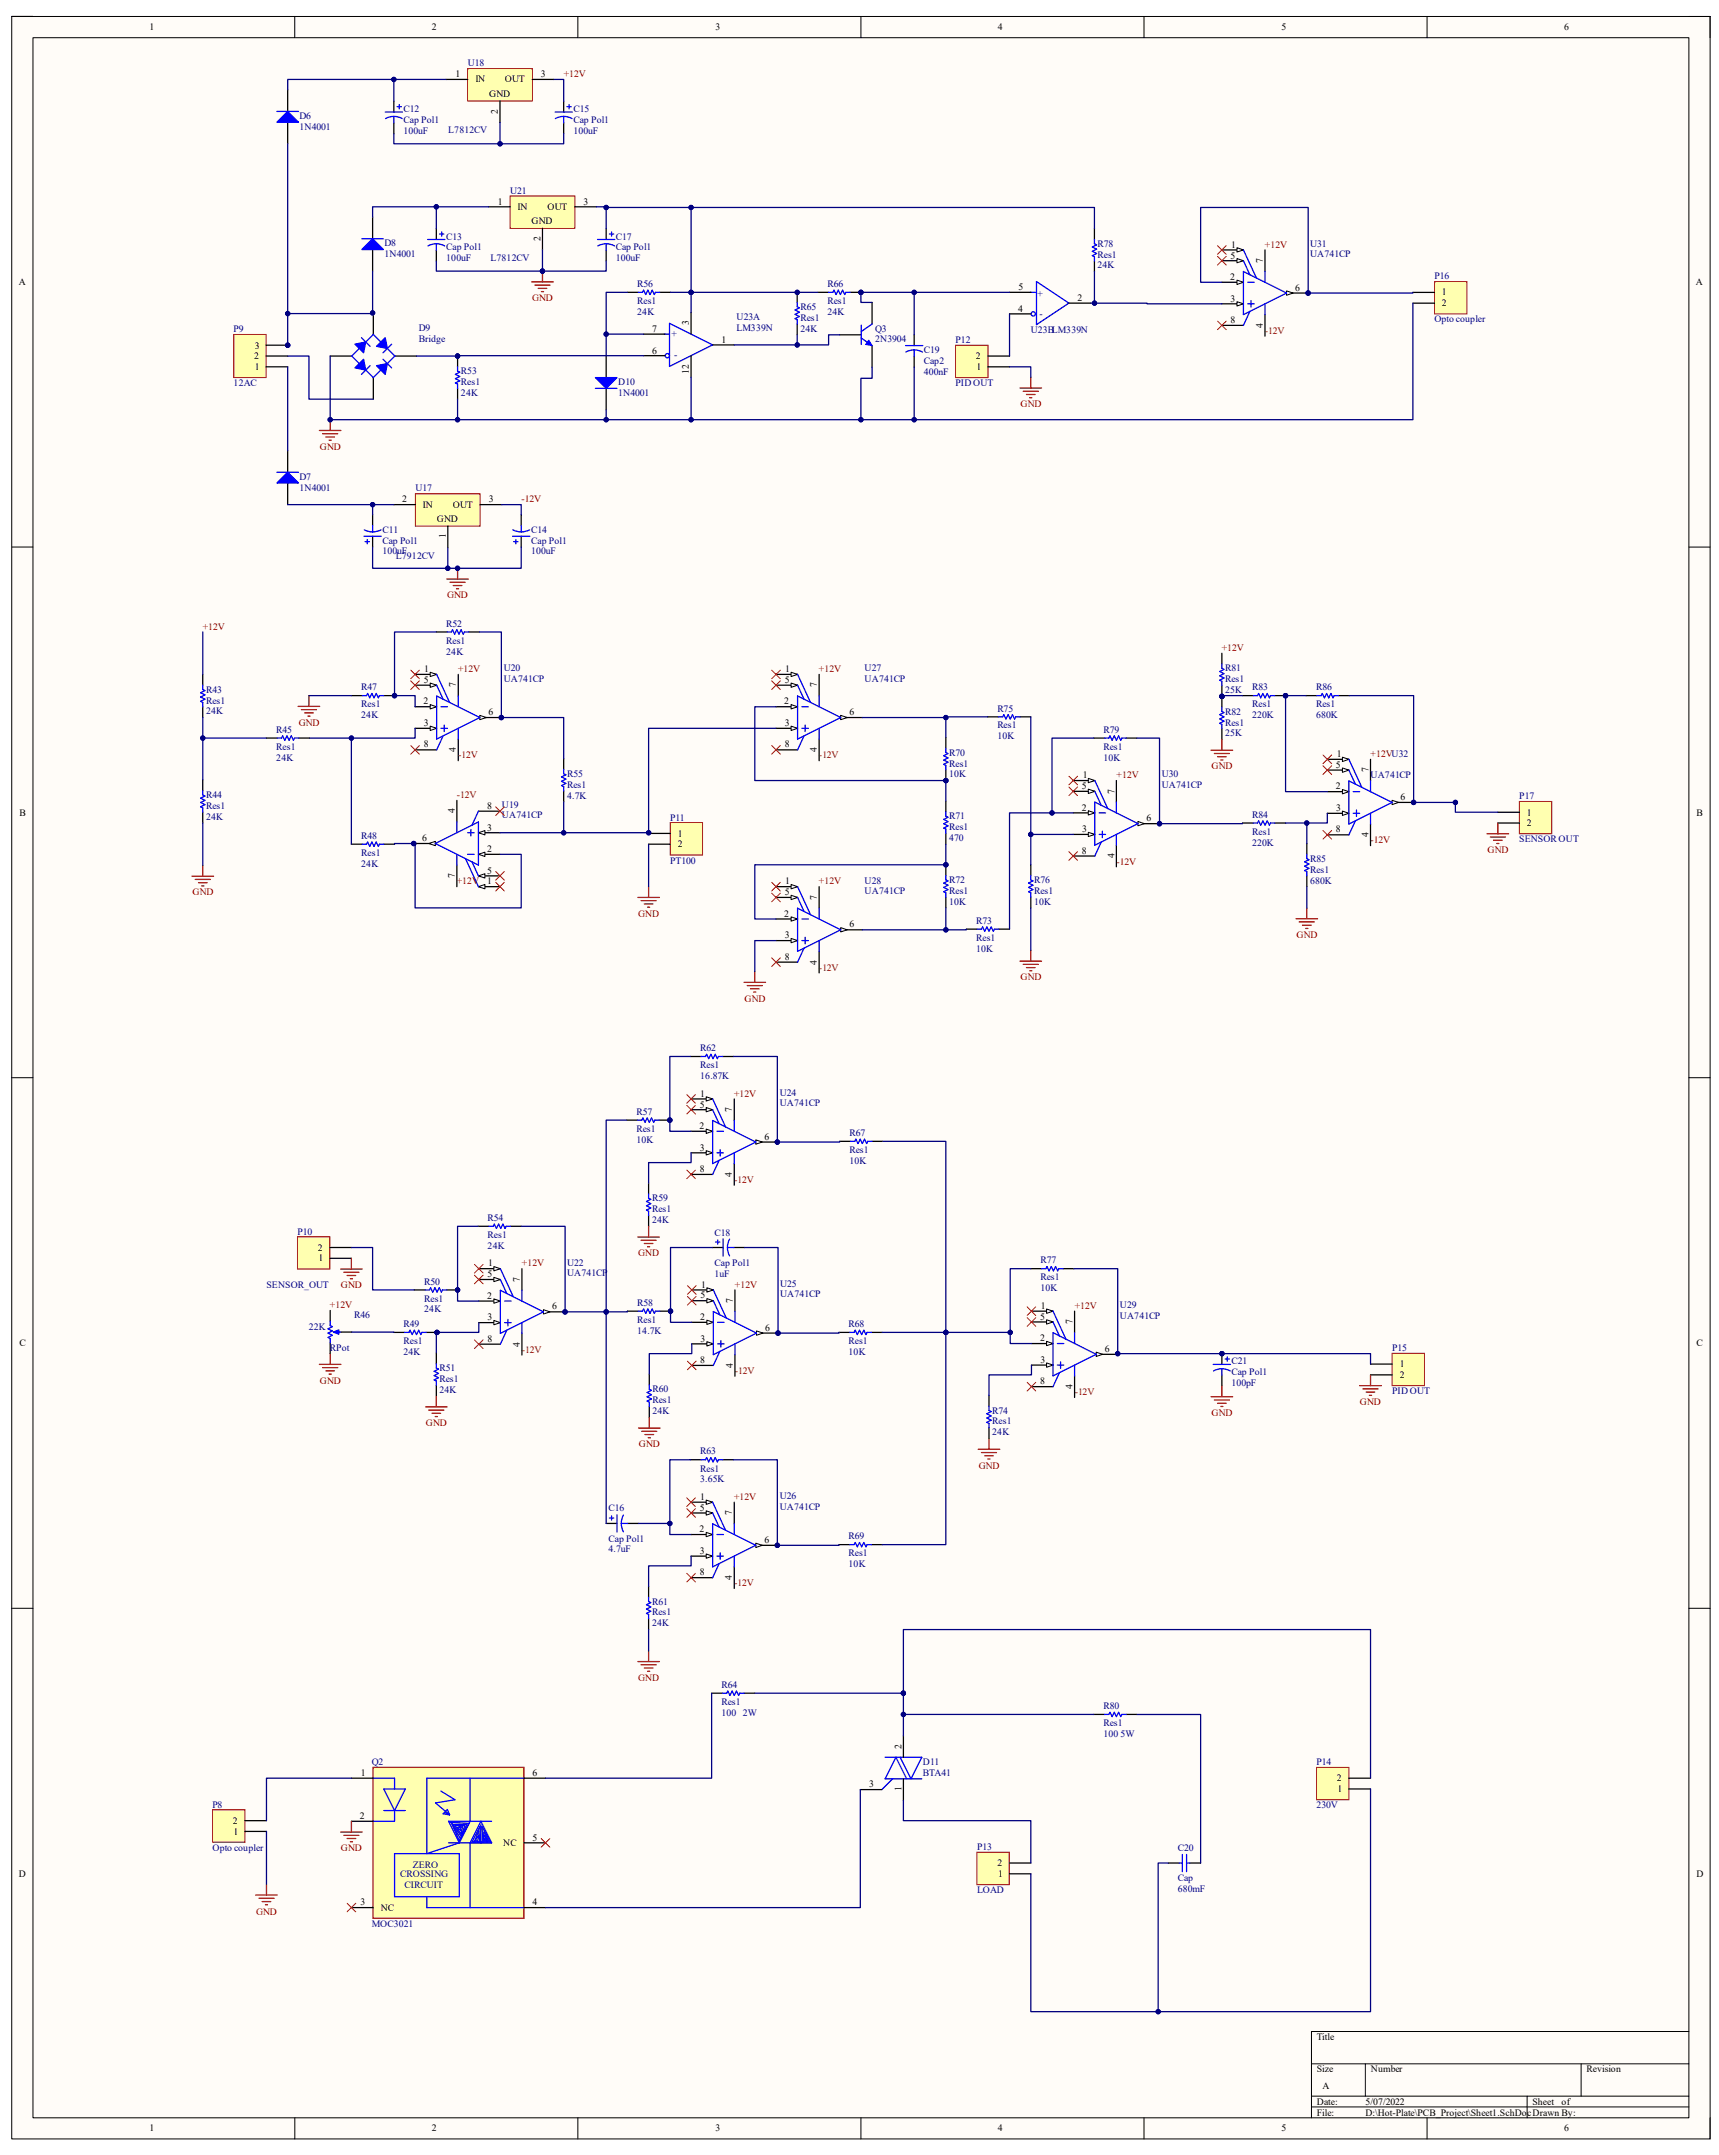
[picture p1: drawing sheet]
<svg xmlns="http://www.w3.org/2000/svg" width="172mm" height="216mm" viewBox="0 0 172 216" stroke-linecap="round" stroke-linejoin="round" font-family="sans-serif">
<defs><g id="words">
<g font-size="1">
<text x="15" y="3">1</text>
<text x="43.3" y="3">2</text>
<text x="71.7" y="3">3</text>
<text x="99.9" y="3">4</text>
<text x="128.3" y="3">5</text>
<text x="156.7" y="3">6</text>
<text x="45.6" y="7.7">1</text>
<text x="47.6" y="8.3">IN</text>
<text x="49" y="9.7">GND</text>
<text x="49.9" y="11.4" transform="rotate(-90 49.9 11.4)">2</text>
<text x="50.6" y="8.3">OUT</text>
<text x="54.2" y="7.7">3</text>
<text x="49.9" y="20.5">1</text>
<text x="51.8" y="21">IN</text>
<text x="53.2" y="22.4">GND</text>
<text x="54.9" y="21">OUT</text>
<text x="58.5" y="20.5">3</text>
<text x="1.9" y="28.5">A</text>
<text x="54.1" y="24.2" transform="rotate(-90 54.1 24.2)">2</text>
<text x="102" y="29.1">5</text>
<text x="123.2" y="28.1">2</text>
<text x="123.3" y="25.9">5</text>
<text x="123.3" y="24.8">1</text>
<text x="126.5" y="26.3" transform="rotate(-90 126.5 26.3)">7</text>
<text x="129.7" y="29.1">6</text>
<text x="144.4" y="29.6">1</text>
<text x="169.9" y="28.5">A</text>
<text x="25.5" y="36">2</text>
<text x="25.5" y="34.9">3</text>
<text x="65.3" y="33.2">7</text>
<text x="65.3" y="35.4">6</text>
<text x="69" y="32.6" transform="rotate(-90 69 32.6)">3</text>
<text x="72.3" y="34.3">1</text>
<text x="97.7" y="36">2</text>
<text x="102" y="31.2">4</text>
<text x="107.9" y="30.1">2</text>
<text x="123.3" y="30.2">3</text>
<text x="123.3" y="32.4">8</text>
<text x="126.5" y="32.9" transform="rotate(-90 126.5 32.9)">4</text>
<text x="144.4" y="30.7">2</text>
<text x="25.5" y="37.1">1</text>
<text x="69" y="37.4" transform="rotate(-90 69 37.4)">12</text>
<text x="97.8" y="37.1">1</text>
<text x="40.3" y="50.3">2</text>
<text x="42.4" y="50.9">IN</text>
<text x="43.8" y="52.3">GND</text>
<text x="44.7" y="53.9" transform="rotate(-90 44.7 53.9)">1</text>
<text x="45.4" y="50.9">OUT</text>
<text x="49" y="50.3">3</text>
<text x="42.4" y="70.6">2</text>
<text x="42.4" y="68.4">5</text>
<text x="42.5" y="67.4">1</text>
<text x="45.7" y="68.9" transform="rotate(-90 45.7 68.9)">7</text>
<text x="48.9" y="71.7">6</text>
<text x="78.6" y="70.6">2</text>
<text x="78.6" y="68.4">5</text>
<text x="78.6" y="67.4">1</text>
<text x="81.8" y="68.9" transform="rotate(-90 81.8 68.9)">7</text>
<text x="85.1" y="71.7">6</text>
<text x="42.4" y="72.7">3</text>
<text x="42.4" y="74.9">8</text>
<text x="45.7" y="75.4" transform="rotate(-90 45.7 75.4)">4</text>
<text x="78.6" y="72.7">3</text>
<text x="78.6" y="74.9">8</text>
<text x="81.8" y="75.4" transform="rotate(-90 81.8 75.4)">4</text>
<text x="108.4" y="78">1</text>
<text x="133.8" y="76.9">5</text>
<text x="133.9" y="75.9">1</text>
<text x="137.1" y="77.4" transform="rotate(-90 137.1 77.4)">7</text>
<text x="1.9" y="81.7">B</text>
<text x="45.5" y="81.5" transform="rotate(-90 45.5 81.5)">4</text>
<text x="48.8" y="83.2">3</text>
<text x="48.8" y="81">8</text>
<text x="67.9" y="83.8">1</text>
<text x="108.4" y="81.2">2</text>
<text x="108.4" y="79">5</text>
<text x="108.4" y="83.4">3</text>
<text x="111.6" y="79.5" transform="rotate(-90 111.6 79.5)">7</text>
<text x="114.8" y="82.3">6</text>
<text x="133.8" y="79.1">2</text>
<text x="133.8" y="83.4">8</text>
<text x="133.8" y="81.2">3</text>
<text x="137.1" y="83.9" transform="rotate(-90 137.1 83.9)">4</text>
<text x="140.3" y="80.2">6</text>
<text x="152.9" y="81.7">1</text>
<text x="152.9" y="82.8">2</text>
<text x="169.9" y="81.7">B</text>
<text x="42.3" y="84.3">6</text>
<text x="45.5" y="88" transform="rotate(-90 45.5 88)">7</text>
<text x="48.8" y="88.6">1</text>
<text x="48.8" y="85.4">2</text>
<text x="48.8" y="87.5">5</text>
<text x="67.9" y="84.9">2</text>
<text x="78.6" y="89.7">5</text>
<text x="78.6" y="88.6">1</text>
<text x="108.4" y="85.6">8</text>
<text x="111.6" y="86" transform="rotate(-90 111.6 86)">4</text>
<text x="78.6" y="91.9">2</text>
<text x="78.6" y="94">3</text>
<text x="81.8" y="90.1" transform="rotate(-90 81.8 90.1)">7</text>
<text x="85.1" y="92.9">6</text>
<text x="78.6" y="96.2">8</text>
<text x="81.8" y="96.6" transform="rotate(-90 81.8 96.6)">4</text>
<text x="70.1" y="113.1">2</text>
<text x="70.1" y="111">5</text>
<text x="70.1" y="109.9">1</text>
<text x="73.3" y="111.4" transform="rotate(-90 73.3 111.4)">7</text>
<text x="70.1" y="115.3">3</text>
<text x="70.1" y="117.4">8</text>
<text x="73.3" y="117.9" transform="rotate(-90 73.3 117.9)">4</text>
<text x="76.6" y="114.2">6</text>
<text x="31.8" y="125.3">2</text>
<text x="31.9" y="126.4">1</text>
<text x="48.8" y="130.1">2</text>
<text x="48.8" y="128">5</text>
<text x="48.9" y="126.9">1</text>
<text x="52.1" y="128.4" transform="rotate(-90 52.1 128.4)">7</text>
<text x="55.3" y="131.2">6</text>
<text x="70.2" y="130.1">5</text>
<text x="70.2" y="129">1</text>
<text x="73.4" y="130.5" transform="rotate(-90 73.4 130.5)">7</text>
<text x="104.3" y="131.1">1</text>
<text x="1.9" y="134.9">C</text>
<text x="48.8" y="132.3">3</text>
<text x="48.8" y="134.5">8</text>
<text x="52.1" y="134.9" transform="rotate(-90 52.1 134.9)">4</text>
<text x="70.1" y="132.2">2</text>
<text x="70.1" y="136.6">8</text>
<text x="70.2" y="134.4">3</text>
<text x="73.4" y="137" transform="rotate(-90 73.4 137)">4</text>
<text x="76.7" y="133.3">6</text>
<text x="104.2" y="134.4">2</text>
<text x="104.2" y="132.2">5</text>
<text x="104.2" y="136.5">3</text>
<text x="107.4" y="132.7" transform="rotate(-90 107.4 132.7)">7</text>
<text x="110.6" y="135.5">6</text>
<text x="140.2" y="137">1</text>
<text x="169.9" y="134.9">C</text>
<text x="104.2" y="138.7">8</text>
<text x="107.4" y="139.2" transform="rotate(-90 107.4 139.2)">4</text>
<text x="140.2" y="138">2</text>
<text x="70.1" y="153.5">2</text>
<text x="70.1" y="155.7">3</text>
<text x="70.1" y="151.3">5</text>
<text x="70.1" y="150.3">1</text>
<text x="73.3" y="151.8" transform="rotate(-90 73.3 151.8)">7</text>
<text x="76.6" y="154.6">6</text>
<text x="70.1" y="157.8">8</text>
<text x="73.3" y="158.3" transform="rotate(-90 73.3 158.3)">4</text>
<text x="36.1" y="177.9">1</text>
<text x="53.3" y="177.9">6</text>
<text x="87.1" y="179.1">3</text>
<text x="90.3" y="179.5" transform="rotate(-90 90.3 179.5)">1</text>
<text x="90.3" y="175.2" transform="rotate(-90 90.3 175.2)">2</text>
<text x="133.9" y="178.5">2</text>
<text x="134" y="179.5">1</text>
<text x="23.3" y="182.7">2</text>
<text x="23.4" y="183.8">1</text>
<text x="36.1" y="182.2">2</text>
<text x="50.4" y="185">NC</text>
<text x="53.3" y="184.4">5</text>
<text x="1.9" y="188">D</text>
<text x="36.1" y="190.9">3</text>
<text x="38.1" y="191.4">NC</text>
<text x="53.3" y="190.9">4</text>
<text x="99.9" y="187">2</text>
<text x="100" y="188">1</text>
<text x="169.9" y="188">D</text>
<text x="131.9" y="204.4">Title</text>
<text x="131.9" y="207.6">Size</text>
<text x="132.5" y="209.3">A</text>
<text x="137.3" y="207.6">Number</text>
<text x="158.9" y="207.6">Revision</text>
<text x="15" y="213.5">1</text>
<text x="43.3" y="213.5">2</text>
<text x="71.7" y="213.5">3</text>
<text x="99.9" y="213.5">4</text>
<text x="128.3" y="213.5">5</text>
<text x="131.9" y="210.9">Date:</text>
<text x="131.9" y="212">File:</text>
<text x="136.8" y="210.9">5/07/2022</text>
<text x="136.8" y="212">D:\Hot-Plate\PCB_Project\Sheet1.SchDocDrawn By:</text>
<text x="153.5" y="210.9">Sheet</text>
<text x="156.4" y="210.9">of</text>
<text x="156.7" y="213.5">6</text>
</g>
<g font-size="1" fill="#000080">
<text x="30" y="11.9">D6</text>
<text x="40.4" y="11.2">C12</text>
<text x="46.9" y="6.6">U18</text>
<text x="57.4" y="11.2">C15</text>
<text x="30" y="13">1N4001</text>
<text x="40.4" y="13.4">100uF</text>
<text x="40.4" y="12.3">Cap Pol1</text>
<text x="44.9" y="13.3">L7812CV</text>
<text x="57.4" y="13.4">100uF</text>
<text x="57.4" y="12.3">Cap Pol1</text>
<text x="51.1" y="19.4">U21</text>
<text x="38.5" y="24.7">D8</text>
<text x="38.5" y="25.7">1N4001</text>
<text x="44.7" y="26.2">100uF</text>
<text x="44.7" y="24">C13</text>
<text x="44.7" y="25.1">Cap Pol1</text>
<text x="49.1" y="26.1">L7812CV</text>
<text x="61.7" y="26.2">100uF</text>
<text x="61.7" y="24">C17</text>
<text x="61.7" y="25.1">Cap Pol1</text>
<text x="63.8" y="28.7">R56</text>
<text x="82.9" y="28.7">R66</text>
<text x="103.9" y="29.7">+</text>
<text x="109.9" y="26.9">24K</text>
<text x="109.9" y="24.7">R78</text>
<text x="109.9" y="25.8">Res1</text>
<text x="131.2" y="24.7">U31</text>
<text x="131.2" y="25.8">UA741CP</text>
<text x="143.7" y="28">P16</text>
<text x="23.4" y="33.3">P9</text>
<text x="41.9" y="33.2">D9</text>
<text x="41.9" y="34.2">Bridge</text>
<text x="63.8" y="31.5">24K</text>
<text x="63.8" y="30.5">Res1</text>
<text x="67.3" y="33.8">+</text>
<text x="67.5" y="35.9">-</text>
<text x="73.8" y="32">U23A</text>
<text x="73.8" y="33.1">LM339N</text>
<text x="80.2" y="33.2">24K</text>
<text x="80.2" y="31">R65</text>
<text x="80.2" y="32.1">Res1</text>
<text x="82.9" y="31.5">24K</text>
<text x="82.9" y="30.5">Res1</text>
<text x="87.7" y="33.2">Q3</text>
<text x="87.7" y="34.3">2N3904</text>
<text x="92.5" y="35.4">C19</text>
<text x="95.7" y="34.4">P12</text>
<text x="103.2" y="33.3">U23BLM339N</text>
<text x="104.1" y="31.8">-</text>
<text x="143.7" y="32.3">Opto coupler</text>
<text x="23.4" y="38.7">12AC</text>
<text x="46.2" y="39.7">24K</text>
<text x="46.2" y="37.5">R53</text>
<text x="46.2" y="38.6">Res1</text>
<text x="61.9" y="38.6">D10</text>
<text x="61.9" y="39.7">1N4001</text>
<text x="92.5" y="37.5">400nF</text>
<text x="92.5" y="36.4">Cap2</text>
<text x="95.7" y="38.7">PID OUT</text>
<text x="30" y="48">D7</text>
<text x="30" y="49.1">1N4001</text>
<text x="38.3" y="53.4">C11</text>
<text x="41.6" y="49.2">U17</text>
<text x="53.2" y="53.4">C14</text>
<text x="38.3" y="55.5">100uF</text>
<text x="38.3" y="54.5">Cap Pol1</text>
<text x="39.7" y="56">L7912CV</text>
<text x="53.2" y="55.5">100uF</text>
<text x="53.2" y="54.5">Cap Pol1</text>
<text x="44.7" y="65.6">24K</text>
<text x="44.7" y="62.8">R52</text>
<text x="44.7" y="64.5">Res1</text>
<text x="20.6" y="71.5">24K</text>
<text x="20.6" y="69.4">R43</text>
<text x="20.6" y="70.5">Res1</text>
<text x="36.2" y="72">24K</text>
<text x="36.2" y="69.1">R47</text>
<text x="36.2" y="70.9">Res1</text>
<text x="50.5" y="67.2">U20</text>
<text x="50.5" y="68.3">UA741CP</text>
<text x="86.6" y="67.2">U27</text>
<text x="86.6" y="68.3">UA741CP</text>
<text x="99.9" y="71.3">R75</text>
<text x="122.7" y="69.4">25K</text>
<text x="122.7" y="67.3">R81</text>
<text x="122.7" y="68.4">Res1</text>
<text x="122.7" y="71.6">R82</text>
<text x="125.4" y="72">220K</text>
<text x="125.4" y="69.1">R83</text>
<text x="125.4" y="70.9">Res1</text>
<text x="131.8" y="72">680K</text>
<text x="131.8" y="69.1">R86</text>
<text x="131.8" y="70.9">Res1</text>
<text x="27.7" y="76.2">24K</text>
<text x="27.7" y="73.4">R45</text>
<text x="27.7" y="75.1">Res1</text>
<text x="56.8" y="77.9">R55</text>
<text x="95.1" y="77.9">10K</text>
<text x="95.1" y="75.7">R70</text>
<text x="95.1" y="76.8">Res1</text>
<text x="99.9" y="74.1">10K</text>
<text x="99.9" y="73">Res1</text>
<text x="110.5" y="76.2">10K</text>
<text x="110.5" y="73.4">R79</text>
<text x="110.5" y="75.1">Res1</text>
<text x="116.4" y="77.9">U30</text>
<text x="122.7" y="73.7">25K</text>
<text x="122.7" y="72.7">Res1</text>
<text x="137.3" y="78">UA741CP</text>
<text x="20.6" y="82.1">24K</text>
<text x="20.6" y="80">R44</text>
<text x="20.6" y="81">Res1</text>
<text x="50.3" y="80.9">U19</text>
<text x="50.3" y="82">UA741CP</text>
<text x="56.8" y="80">4.7K</text>
<text x="56.8" y="78.9">Res1</text>
<text x="67.1" y="82.2">P11</text>
<text x="95.1" y="82.1">R71</text>
<text x="95.1" y="83.2">Res1</text>
<text x="116.4" y="79">UA741CP</text>
<text x="125.4" y="81.9">R84</text>
<text x="125.4" y="83.7">Res1</text>
<text x="152.2" y="80.1">P17</text>
<text x="36.2" y="86.8">24K</text>
<text x="36.2" y="84">R48</text>
<text x="36.2" y="85.8">Res1</text>
<text x="67.1" y="86.5">PT100</text>
<text x="86.6" y="88.5">U28</text>
<text x="86.6" y="89.6">UA741CP</text>
<text x="95.1" y="84.2">470</text>
<text x="95.1" y="88.5">R72</text>
<text x="95.1" y="89.5">Res1</text>
<text x="103.6" y="88.5">R76</text>
<text x="103.6" y="89.5">Res1</text>
<text x="125.4" y="84.7">220K</text>
<text x="131.2" y="88.5">680K</text>
<text x="131.2" y="86.4">R85</text>
<text x="131.2" y="87.4">Res1</text>
<text x="152.2" y="84.4">SENSOR OUT</text>
<text x="95.1" y="90.6">10K</text>
<text x="97.8" y="95.3">10K</text>
<text x="97.8" y="92.5">R73</text>
<text x="97.8" y="94.3">Res1</text>
<text x="103.6" y="90.6">10K</text>
<text x="70.1" y="105.3">R62</text>
<text x="70.1" y="107">Res1</text>
<text x="63.7" y="111.7">R57</text>
<text x="63.7" y="113.4">Res1</text>
<text x="70.1" y="108.1">16.87K</text>
<text x="78.1" y="109.8">U24</text>
<text x="78.1" y="110.8">UA741CP</text>
<text x="85.1" y="113.8">R67</text>
<text x="63.7" y="114.5">10K</text>
<text x="85.1" y="116.6">10K</text>
<text x="85.1" y="115.5">Res1</text>
<text x="29.8" y="123.7">P10</text>
<text x="48.8" y="125.1">24K</text>
<text x="48.8" y="122.3">R54</text>
<text x="48.8" y="124">Res1</text>
<text x="65.3" y="122.5">24K</text>
<text x="65.3" y="120.4">R59</text>
<text x="65.3" y="121.5">Res1</text>
<text x="71.6" y="123.8">C18</text>
<text x="26.7" y="129">SENSOR_OUT</text>
<text x="42.5" y="131.5">24K</text>
<text x="42.5" y="128.7">R50</text>
<text x="42.5" y="130.4">Res1</text>
<text x="56.8" y="126.8">U22</text>
<text x="56.8" y="127.8">UA741CP</text>
<text x="63.8" y="130.8">R58</text>
<text x="71.6" y="127.9">1uF</text>
<text x="71.6" y="126.8">Cap Pol1</text>
<text x="78.1" y="128.9">U25</text>
<text x="78.1" y="130">UA741CP</text>
<text x="104.2" y="129.4">10K</text>
<text x="104.2" y="126.6">R77</text>
<text x="104.2" y="128.3">Res1</text>
<text x="112.2" y="131">U29</text>
<text x="30.9" y="133.3">22K</text>
<text x="33.1" y="135.4">RPot</text>
<text x="35.5" y="132">R46</text>
<text x="40.4" y="135.8">24K</text>
<text x="40.4" y="132.9">R49</text>
<text x="40.4" y="134.7">Res1</text>
<text x="44" y="137.4">R51</text>
<text x="63.8" y="133.6">14.7K</text>
<text x="63.8" y="132.5">Res1</text>
<text x="85" y="135.8">10K</text>
<text x="85" y="132.9">R68</text>
<text x="85" y="134.7">Res1</text>
<text x="112.2" y="132.1">UA741CP</text>
<text x="123.3" y="136.7">C21</text>
<text x="123.3" y="137.8">Cap Pol1</text>
<text x="139.4" y="135.3">P15</text>
<text x="44" y="139.5">24K</text>
<text x="44" y="138.5">Res1</text>
<text x="65.4" y="141.6">24K</text>
<text x="65.4" y="139.5">R60</text>
<text x="65.4" y="140.6">Res1</text>
<text x="99.4" y="143.8">24K</text>
<text x="99.4" y="141.6">R74</text>
<text x="99.4" y="142.7">Res1</text>
<text x="123.3" y="138.9">100pF</text>
<text x="139.4" y="139.7">PID OUT</text>
<text x="70.1" y="148.5">3.65K</text>
<text x="70.1" y="145.7">R63</text>
<text x="70.1" y="147.4">Res1</text>
<text x="60.9" y="155.5">4.7uF</text>
<text x="60.9" y="151.4">C16</text>
<text x="60.9" y="154.5">Cap Pol1</text>
<text x="78.1" y="150.2">U26</text>
<text x="78.1" y="151.3">UA741CP</text>
<text x="85" y="154.2">R69</text>
<text x="85" y="155.9">Res1</text>
<text x="65.3" y="160.8">R61</text>
<text x="65.3" y="161.8">Res1</text>
<text x="85" y="157">10K</text>
<text x="65.3" y="162.9">24K</text>
<text x="72.3" y="171.9">100 2W</text>
<text x="72.3" y="169.1">R64</text>
<text x="72.3" y="170.8">Res1</text>
<text x="110.5" y="171.2">R80</text>
<text x="110.5" y="172.9">Res1</text>
<text x="37.2" y="176.8">Q2</text>
<text x="92.4" y="176.8">D11</text>
<text x="92.4" y="177.9">BTA41</text>
<text x="110.5" y="174">100 5W</text>
<text x="131.9" y="176.8">P14</text>
<text x="21.3" y="181.1">P8</text>
<text x="21.3" y="185.4">Opto coupler</text>
<text x="97.9" y="185.3">P13</text>
<text x="118" y="185.5">C20</text>
<text x="131.9" y="181.1">230V</text>
<text x="40.1" y="188.1">CROSSING</text>
<text x="40.5" y="189.1">CIRCUIT</text>
<text x="41.3" y="187.1">ZERO</text>
<text x="97.9" y="189.7">LOAD</text>
<text x="118" y="189.6">680mF</text>
<text x="118" y="188.5">Cap</text>
<text x="37.2" y="193">MOC3021</text>
</g>
<g font-size="1" fill="#800000">
<text x="56.5" y="7.7">+12V</text>
<text x="126.7" y="24.8">+12V</text>
<text x="53.3" y="30.2">GND</text>
<text x="126.7" y="33.4">-12V</text>
<text x="102.2" y="40.8">GND</text>
<text x="32" y="45.1">GND</text>
<text x="52.2" y="50.3">-12V</text>
<text x="44.8" y="59.9">GND</text>
<text x="20.3" y="63.1">+12V</text>
<text x="122.4" y="65.2">+12V</text>
<text x="45.9" y="67.4">+12V</text>
<text x="82" y="67.4">+12V</text>
<text x="29.9" y="72.7">GND</text>
<text x="45.9" y="76">-12V</text>
<text x="82" y="76">-12V</text>
<text x="111.8" y="78">+12V</text>
<text x="121.4" y="77.1">GND</text>
<text x="137.3" y="75.9">+12VU32</text>
<text x="45.8" y="80">-12V</text>
<text x="19.3" y="89.7">GND</text>
<text x="45.8" y="88.6">+12V</text>
<text x="82" y="88.6">+12V</text>
<text x="111.8" y="86.6">-12V</text>
<text x="137.3" y="84.5">-12V</text>
<text x="149" y="85.5">GND</text>
<text x="63.9" y="91.9">GND</text>
<text x="129.9" y="94">GND</text>
<text x="74.6" y="100.4">GND</text>
<text x="82" y="97.2">-12V</text>
<text x="102.2" y="98.2">GND</text>
<text x="73.5" y="109.9">+12V</text>
<text x="73.5" y="118.5">-12V</text>
<text x="63.9" y="125.9">GND</text>
<text x="33.1" y="131.1">+12V</text>
<text x="34.2" y="129.1">GND</text>
<text x="52.3" y="126.9">+12V</text>
<text x="73.6" y="129">+12V</text>
<text x="107.6" y="131.1">+12V</text>
<text x="52.3" y="135.5">-12V</text>
<text x="73.6" y="137.7">-12V</text>
<text x="32" y="138.6">GND</text>
<text x="42.7" y="142.9">GND</text>
<text x="107.6" y="139.8">-12V</text>
<text x="121.4" y="141.9">GND</text>
<text x="136.2" y="140.8">GND</text>
<text x="64" y="145">GND</text>
<text x="98" y="147.2">GND</text>
<text x="73.5" y="150.3">+12V</text>
<text x="73.5" y="158.9">-12V</text>
<text x="63.9" y="168.4">GND</text>
<text x="34.2" y="185.5">GND</text>
<text x="25.6" y="191.8">GND</text>
</g>
</g></defs>
<path d="M1.2 1.7h170.1v212.6h-170.1z" fill-rule="evenodd" fill="#fffcf8"/>
<path d="M1.2 1.7h170.1v212.6h-170.1z" fill="none" stroke="#000" stroke-width=".1"/>
<path d="M3.3 3.8h165.9v208.4h-165.9z" fill-rule="evenodd" fill="#fffcf8"/>
<g fill="none" stroke="#000" stroke-width=".1">
<path d="M1.2 1.6h2.1M3.3 3.8h165.9v208.4h-165.9zM29.5 1.6v2.2M57.9 1.6v2.2M86.2 1.6v2.2M114.6 1.6v2.2M142.9 1.7v2.1M169.2 1.7h2.1v2.1M1.2 54.8h2.1M169.2 54.8h2.1M1.2 108h2.1M169.2 108h2.1"/>
<path d="M1.2 161.1h2.1M169.2 161.1h2.1M29.5 212.2v2.1M57.9 212.2v2.1M86.2 212.2v2.1M114.6 212.2v2.1M131.4 206.8h37.8M131.4 210h37.8M131.4 211.1h37.8M136.8 206.8v3.2M142.9 212.2v2.1M153 210v2.2"/>
<path d="M158.4 206.8v3.2M169.2 203.5h-37.8v8.7M171.3 212.2v2.1"/>
</g>
<path d="M33.1 35.7h2.1M37.4 31.3v2.2M37.4 37.8v2.2M39.5 35.7h2.2" fill="none" stroke="#000" stroke-width=".13"/>
<path d="M36.2 33.8l.9 .9M37.4 33.5l2.1 2.2-2.1 2.1-2.2-2.1z" fill="none" stroke="#00f" stroke-width=".13"/>
<path d="M35.6 34.5l1-.2-.2 1z" fill="#00f"/>
<path d="M35.6 34.5l1-.2-.2 1zM39.2 34.5l-.8 .8" fill="none" stroke="#00f" stroke-width=".13"/>
<path d="M37.7 34.7l.9-.9 .2 1.1z" fill="#00f"/>
<path d="M37.1 36.6l-.9 .9M37.7 34.7l.9-.9 .2 1.1z" fill="none" stroke="#00f" stroke-width=".13"/>
<path d="M36.4 36l.2 1.1-1-.2z" fill="#00f"/>
<path d="M36.4 36l.2 1.1-1-.2zM38.4 36l.8 .9" fill="none" stroke="#00f" stroke-width=".13"/>
<path d="M37.7 36.6l1.1-.2-.2 1.1z" fill="#00f"/>
<path d="M37.7 36.6l1.1-.2-.2 1.1z" fill="none" stroke="#00f" stroke-width=".13"/>
<circle cx="28.8" cy="34.6" r=".22" fill="#000080"/>
<circle cx="28.8" cy="34.6" r=".22" fill="none" stroke="#000080" stroke-width=".1"/>
<path d="M23.4 33.5h3.3v4.3h-3.3z" fill-rule="evenodd" fill="#ffffb0"/>
<path d="M23.4 33.5h3.3v4.3h-3.3z" fill="none" stroke="#800000" stroke-width=".1"/>
<path d="M26.7 36.7h2.1M26.7 35.7h2.1M26.7 34.6h2.1" fill="none" stroke="#000" stroke-width=".13"/>
<circle cx="28.8" cy="34.6" r=".22" fill="#000080"/>
<circle cx="28.8" cy="34.6" r=".22" fill="none" stroke="#000080" stroke-width=".1"/>
<path d="M37.3 21.8v2.1M37.3 25v2.2" fill="none" stroke="#000" stroke-width=".13"/>
<path d="M37.3 23.9l1.1 1.1h-2.2z" fill="#00f"/>
<path d="M36.2 23.9h2.2M37.3 23.9l1.1 1.1h-2.2z" fill="none" stroke="#00f" stroke-width=".13"/>
<path d="M51.1 19.6h6.5v3.3h-6.5z" fill-rule="evenodd" fill="#ffffb0"/>
<path d="M51.1 19.6h6.5v3.3h-6.5z" fill="none" stroke="#800000" stroke-width=".1"/>
<path d="M48.9 20.7h2.2M54.3 22.9v2.1M57.6 20.7h2.1" fill="none" stroke="#000" stroke-width=".13"/>
<path d="M32 43.1h2.2M32.3 43.5h1.5M32.6 43.8h.9M33 44.1h.2M33.1 42v1.1" fill="none" stroke="#800000" stroke-width=".13"/>
<circle cx="33.1" cy="42" r=".22" fill="#000080"/>
<circle cx="33.1" cy="42" r=".22" fill="none" stroke="#000080" stroke-width=".1"/>
<path d="M53.3 28.2h2.1M53.6 28.6h1.5M53.9 28.9h.9M54.2 29.2h.2M54.3 27.2v1" fill="none" stroke="#800000" stroke-width=".13"/>
<circle cx="54.3" cy="27.2" r=".22" fill="#000080"/>
<circle cx="54.3" cy="27.2" r=".22" fill="none" stroke="#000080" stroke-width=".1"/>
<path d="M43.7 22.9v1.1M43.7 25.1v1.1M60.7 22.9v1.1M60.7 25.1v1.1" fill="none" stroke="#000" stroke-width=".13"/>
<path d="M42.8 24h1.8M43.7 24.4l.8 .2M43.7 24.4l-.8 .2M43.7 24.4v.7M44 23.4h.5M44.2 23.2v.5M59.8 24h1.8M60.7 24.4l.9 .2M60.7 24.4l-.8 .2M60.7 24.4v.7M61 23.4h.5M61.3 23.2v.5" fill="none" stroke="#00f" stroke-width=".13"/>
<circle cx="45.8" cy="35.7" r=".22" fill="#000080"/>
<circle cx="45.8" cy="35.7" r=".22" fill="none" stroke="#000080" stroke-width=".1"/>
<path d="M45.8 35.7v1.1" fill="none" stroke="#000" stroke-width=".13"/>
<circle cx="45.8" cy="35.7" r=".22" fill="#000080"/>
<circle cx="45.8" cy="35.7" r=".22" fill="none" stroke="#000080" stroke-width=".1"/>
<path d="M45.8 38.9v1.1M60.7 35.7v2.1M60.7 38.9v2.2M64.5 33.5h2.1M64.5 35.6h2.1M69.2 31.3v2.2M69.2 35.6v2.2M71.4 34.6h2.1" fill="none" stroke="#000" stroke-width=".13"/>
<g fill="none" stroke="#00f" stroke-width=".13">
<path d="M45.8 36.8v.4l.2 .1-.4 .2 .4 .2-.4 .2 .4 .3-.4 .2 .2 .1v.4M66.5 33.5h.6M67.1 32.4l4.3 2.2-4.3 2.1z"/>
<circle cx="66.8" cy="35.6" r=".22"/>
</g>
<path d="M59.6 37.8h2.2l-1.1 1.1z" fill="#00f"/>
<path d="M59.6 37.8h2.2l-1.1 1.1zM59.6 38.9h2.2M63.9 29.3h.5l.1-.2 .2 .4 .2-.4 .2 .4 .2-.4 .2 .4 .1-.2h.5M79.9 30.3v.4l.2 .1-.5 .3 .5 .2-.5 .2 .5 .2-.5 .2 .3 .1v.5" fill="none" stroke="#00f" stroke-width=".13"/>
<path d="M62.8 29.3h1.1M66.1 29.3h1.1M79.9 29.2v1.1M79.9 32.5v1" fill="none" stroke="#000" stroke-width=".13"/>
<circle cx="86.2" cy="29.3" r=".22" fill="#000080"/>
<circle cx="86.2" cy="29.3" r=".22" fill="none" stroke="#000080" stroke-width=".1"/>
<path d="M85.2 29.3h1" fill="none" stroke="#000" stroke-width=".13"/>
<circle cx="86.2" cy="29.3" r=".22" fill="#000080"/>
<circle cx="86.2" cy="29.3" r=".22" fill="none" stroke="#000080" stroke-width=".1"/>
<path d="M81.9 29.3h1.1M91.6 33.5v1.1M91.6 35.7v1.1M101.1 29.3h2.2M101.1 31.4h2.2M107.1 30.4h2.1M109.6 22.9v1.1M109.6 26.2v1" fill="none" stroke="#000" stroke-width=".13"/>
<g fill="none" stroke="#00f" stroke-width=".13">
<path d="M83 29.3h.4l.1-.2 .2 .4 .3-.4 .2 .4 .2-.4 .2 .4 .1-.2h.5M90.7 34.6h1.7M91.6 35.1l.8 .2M91.6 35.1l-.9 .2M91.6 35.1v.6M103.2 29.3h.5M103.8 28.2l3.3 2.2-3.3 2.1zM109.6 24v.4l.2 .1-.4 .2 .4 .3-.4 .2 .4 .2-.4 .2 .2 .1v.5"/>
<circle cx="103.5" cy="31.4" r=".22"/>
</g>
<path d="M143.7 28.2h3.2v3.3h-3.2z" fill-rule="evenodd" fill="#ffffb0"/>
<path d="M143.7 28.2h3.2v3.3h-3.2z" fill="none" stroke="#800000" stroke-width=".1"/>
<path d="M28.8 9v2.2M28.8 12.2v2.2M141.5 29.3h2.2M141.5 30.4h2.2" fill="none" stroke="#000" stroke-width=".13"/>
<path d="M28.8 11.2l1.1 1h-2.2z" fill="#00f"/>
<path d="M27.7 11.2h2.2M28.8 11.2l1.1 1h-2.2z" fill="none" stroke="#00f" stroke-width=".13"/>
<path d="M46.8 6.9h6.5v3.2h-6.5z" fill-rule="evenodd" fill="#ffffb0"/>
<path d="M46.8 6.9h6.5v3.2h-6.5z" fill="none" stroke="#800000" stroke-width=".1"/>
<path d="M39.4 10.1v1.1M39.4 12.3v1.1M44.7 8h2.1M50.1 10.1v2.2M53.3 8h2.2M56.5 10.1v1.1M56.5 12.3v1.1" fill="none" stroke="#000" stroke-width=".13"/>
<path d="M38.6 11.2h1.7M39.4 11.7l.9 .2M39.4 11.7l-.8 .2M39.4 11.7v.6M39.8 10.7h.4M40 10.5v.4M55.6 11.2h1.7M56.5 11.7l.8 .2M56.5 11.7l-.9 .2M56.5 11.7v.6M56.8 10.7h.4M57 10.5v.4" fill="none" stroke="#00f" stroke-width=".13"/>
<path d="M41.6 49.5h6.5v3.2h-6.5z" fill-rule="evenodd" fill="#ffffb0"/>
<path d="M41.6 49.5h6.5v3.2h-6.5z" fill="none" stroke="#800000" stroke-width=".1"/>
<path d="M39.4 50.6h2.2M44.9 52.7v2.2M48.1 50.6h2.2" fill="none" stroke="#000" stroke-width=".13"/>
<path d="M44.8 58h2.1M45.1 58.3h1.5M45.4 58.7h.9M45.7 59h.2M45.8 56.9v1.1" fill="none" stroke="#800000" stroke-width=".13"/>
<circle cx="45.8" cy="56.9" r=".22" fill="#000080"/>
<circle cx="45.8" cy="56.9" r=".22" fill="none" stroke="#000080" stroke-width=".1"/>
<path d="M28.8 45.2v2.1M28.8 48.4v2.2M37.3 51.6v1M37.3 53.7v1.1M52.2 51.6v1M52.2 53.7v1.1" fill="none" stroke="#000" stroke-width=".13"/>
<path d="M36.5 53.7h1.7M36.5 53.1l.8 .2M36.6 54.3h.4M36.8 54v.5M37.3 52.6v.7M38.2 53.1l-.9 .2M51.3 53.7h1.8M51.4 53.1l.8 .2M51.5 54.3h.4M51.7 54v.5M52.2 52.6v.7M53 53.1l-.8 .2" fill="none" stroke="#00f" stroke-width=".13"/>
<path d="M27.7 48.4l1.1-1.1 1.1 1.1z" fill="#00f"/>
<path d="M27.7 48.4l1.1-1.1 1.1 1.1zM27.7 47.3h2.2" fill="none" stroke="#00f" stroke-width=".13"/>
<circle cx="131" cy="29.4" r=".22" fill="#000080"/>
<circle cx="131" cy="29.4" r=".22" fill="none" stroke="#000080" stroke-width=".1"/>
<path d="M122.4 25h2.1" fill="none" stroke="#000" stroke-width=".13"/>
<path d="M123.9 24.8l.6 .2-.6 .3z" fill="#f8fcff"/>
<path d="M123.9 24.8l.6 .2-.6 .3z" fill="none" stroke="#000" stroke-width=".1"/>
<path d="M122.4 28.3h2.1" fill="none" stroke="#000" stroke-width=".13"/>
<path d="M123.9 28.1l.6 .2-.6 .2z" fill="#f8fcff"/>
<path d="M123.9 28.1l.6 .2-.6 .2z" fill="none" stroke="#000" stroke-width=".1"/>
<path d="M122.4 30.4h2.1" fill="none" stroke="#000" stroke-width=".13"/>
<path d="M123.9 30.2l.6 .2-.6 .3z" fill="#f8fcff"/>
<path d="M123.9 30.2l.6 .2-.6 .3z" fill="none" stroke="#000" stroke-width=".1"/>
<path d="M122.4 26.1h2.1M126.7 31.5v2.2" fill="none" stroke="#000" stroke-width=".13"/>
<path d="M123.9 25.9l.6 .2-.6 .2z" fill="#f8fcff"/>
<path d="M123.9 25.9l.6 .2-.6 .2z" fill="none" stroke="#000" stroke-width=".1"/>
<path d="M128.9 29.4h2.1" fill="none" stroke="#000" stroke-width=".13"/>
<path d="M128.9 29.1l.6 .3-.6 .2z" fill="#f8fcff"/>
<path d="M128.9 29.1l.6 .3-.6 .2z" fill="none" stroke="#000" stroke-width=".1"/>
<circle cx="131" cy="29.4" r=".22" fill="#000080"/>
<circle cx="131" cy="29.4" r=".22" fill="none" stroke="#000080" stroke-width=".1"/>
<path d="M122.4 32.6h2.1M126.7 25v2.2" fill="none" stroke="#000" stroke-width=".13"/>
<path d="M124.5 27.2l4.4 2.2-4.4 2.1zM124.5 26.1l.7 1.4M124.5 25l1.3 2.8M125 28.3h.6M125 30.4h.6M125.2 31.2l-.7 1.4M125.3 30.1v.7M126.7 27.2v1.1M126.7 30.4v1.1" fill="none" stroke="#00f" stroke-width=".13"/>
<path d="M122 24.6l.8 .9M122 25.7l.8 .9M122 32.2l.8 .8M122.8 24.6l-.8 .9M122.8 25.7l-.8 .9M122.8 32.2l-.8 .8" fill="none" stroke="#f00" stroke-width=".1"/>
<path d="M95.7 34.6h3.3v3.2h-3.3z" fill-rule="evenodd" fill="#ffffb0"/>
<path d="M95.7 34.6h3.3v3.2h-3.3z" fill="none" stroke="#800000" stroke-width=".1"/>
<path d="M84.1 33.5h2.2M87.3 30.3v2.2M87.3 34.6v2.2M99 36.8h2.1M99 35.7h2.1" fill="none" stroke="#000" stroke-width=".13"/>
<path d="M102.2 38.9h2.1M102.5 39.2h1.5M102.8 39.5h.9M103.1 39.8h.3M103.2 37.8v1.1" fill="none" stroke="#800000" stroke-width=".13"/>
<path d="M86.3 33.9l1 .7M86.3 32.6v1.9M87.3 32.5l-1 .7" fill="none" stroke="#00f" stroke-width=".13"/>
<path d="M87 34.1l.3 .5-.6-.1z" fill="#00f"/>
<path d="M87 34.1l.3 .5-.6-.1z" fill="none" stroke="#00f" stroke-width=".1"/>
<path d="M20.3 67.6v1M20.3 70.8v1.1M20.3 78.1v1.1M26.7 73.9h1.1M29.9 73.9h1.1M20.3 81.4v1" fill="none" stroke="#000" stroke-width=".13"/>
<path d="M20.3 68.6v.5l.2 .1-.4 .2 .4 .2-.4 .2 .4 .2-.4 .3 .2 .1v.4M20.3 79.2v.4l.2 .2-.4 .2 .4 .2-.4 .2 .4 .2-.4 .2 .2 .1v.5M27.8 73.9h.4l.1-.2 .2 .5 .2-.5 .3 .5 .2-.5 .2 .5 .1-.3h.4" fill="none" stroke="#00f" stroke-width=".13"/>
<path d="M19.2 87.8h2.2M19.6 88.1h1.5M19.9 88.4h.8M20.2 88.8h.2M20.3 86.7v1.1" fill="none" stroke="#800000" stroke-width=".13"/>
<circle cx="50.2" cy="71.9" r=".22" fill="#000080"/>
<circle cx="50.2" cy="71.9" r=".22" fill="none" stroke="#000080" stroke-width=".1"/>
<path d="M41.6 67.6h2.1" fill="none" stroke="#000" stroke-width=".13"/>
<path d="M43.1 67.4l.6 .2-.6 .2z" fill="#f8fcff"/>
<path d="M43.1 67.4l.6 .2-.6 .2z" fill="none" stroke="#000" stroke-width=".1"/>
<path d="M41.6 70.8h2.1" fill="none" stroke="#000" stroke-width=".13"/>
<path d="M43.1 70.6l.6 .2-.6 .2z" fill="#f8fcff"/>
<path d="M43.1 70.6l.6 .2-.6 .2z" fill="none" stroke="#000" stroke-width=".1"/>
<path d="M41.6 73h2.1" fill="none" stroke="#000" stroke-width=".13"/>
<path d="M43.1 72.7l.6 .3-.6 .2z" fill="#f8fcff"/>
<path d="M43.1 72.7l.6 .3-.6 .2z" fill="none" stroke="#000" stroke-width=".1"/>
<path d="M41.6 68.6h2.1M45.9 74v2.2" fill="none" stroke="#000" stroke-width=".13"/>
<path d="M43.1 68.4l.6 .2-.6 .3z" fill="#f8fcff"/>
<path d="M43.1 68.4l.6 .2-.6 .3z" fill="none" stroke="#000" stroke-width=".1"/>
<path d="M48.1 71.9h2.1" fill="none" stroke="#000" stroke-width=".13"/>
<path d="M48.1 71.7l.6 .2-.6 .2z" fill="#f8fcff"/>
<path d="M48.1 71.7l.6 .2-.6 .2z" fill="none" stroke="#000" stroke-width=".1"/>
<circle cx="50.2" cy="71.9" r=".22" fill="#000080"/>
<circle cx="50.2" cy="71.9" r=".22" fill="none" stroke="#000080" stroke-width=".1"/>
<path d="M41.6 75.1h2.1M45.9 67.6v2.1" fill="none" stroke="#000" stroke-width=".13"/>
<path d="M43.7 69.7l4.4 2.2-4.4 2.1zM43.7 68.6l.7 1.5M43.7 67.6l1.3 2.8M44.2 70.8h.6M44.2 73h.6M44.4 73.7l-.7 1.4M44.5 72.6v.7M45.9 69.7v1.1M45.9 73v1" fill="none" stroke="#00f" stroke-width=".13"/>
<path d="M29.9 70.8h2.1M30.2 71.1h1.5M30.5 71.4h.9M30.8 71.7h.3M30.9 69.7v1.1" fill="none" stroke="#800000" stroke-width=".13"/>
<circle cx="39.5" cy="69.7" r=".22" fill="#000080"/>
<circle cx="39.5" cy="69.7" r=".22" fill="none" stroke="#000080" stroke-width=".1"/>
<path d="M35.2 69.7h1.1M38.4 69.7h1.1" fill="none" stroke="#000" stroke-width=".13"/>
<circle cx="39.5" cy="69.7" r=".22" fill="#000080"/>
<circle cx="39.5" cy="69.7" r=".22" fill="none" stroke="#000080" stroke-width=".1"/>
<path d="M36.3 69.7h.4l.1-.2 .2 .4 .2-.4 .3 .4 .2-.4 .2 .4 .1-.2h.4M44.8 63.3h.4l.1-.2 .2 .4 .3-.4 .2 .4 .2-.4 .2 .4 .1-.2h.4" fill="none" stroke="#00f" stroke-width=".13"/>
<path d="M41.1 67.1l.9 .9M41.1 68.2l.9 .9M41.1 74.7l.9 .9M42 67.1l-.9 .9M42 68.2l-.9 .9M42 74.7l-.9 .9" fill="none" stroke="#f00" stroke-width=".1"/>
<path d="M43.7 63.3h1.1M46.9 63.3h1.1" fill="none" stroke="#000" stroke-width=".13"/>
<circle cx="41.4" cy="84.5" r=".22" fill="#000080"/>
<circle cx="41.4" cy="84.5" r=".22" fill="none" stroke="#000080" stroke-width=".1"/>
<path d="M47.9 88.8h2.2" fill="none" stroke="#000" stroke-width=".13"/>
<path d="M47.9 88.8l.7-.2v.4z" fill="#f8fcff"/>
<path d="M47.9 88.8l.7-.2v.4z" fill="none" stroke="#000" stroke-width=".1"/>
<path d="M47.9 85.6h2.2" fill="none" stroke="#000" stroke-width=".13"/>
<path d="M47.9 85.6l.7-.2v.4z" fill="#f8fcff"/>
<path d="M47.9 85.6l.7-.2v.4z" fill="none" stroke="#000" stroke-width=".1"/>
<path d="M47.9 83.4h2.2" fill="none" stroke="#000" stroke-width=".13"/>
<path d="M47.9 83.4l.7-.2v.4z" fill="#f8fcff"/>
<path d="M47.9 83.4l.7-.2v.4z" fill="none" stroke="#000" stroke-width=".1"/>
<path d="M45.8 80.2v2.1M47.9 87.8h2.2" fill="none" stroke="#000" stroke-width=".13"/>
<path d="M47.9 87.8l.7-.3v.5z" fill="#f8fcff"/>
<path d="M47.9 87.8l.7-.3v.5z" fill="none" stroke="#000" stroke-width=".1"/>
<path d="M41.4 84.5h2.2" fill="none" stroke="#000" stroke-width=".13"/>
<path d="M43 84.5l.6-.2v.4z" fill="#f8fcff"/>
<path d="M43 84.5l.6-.2v.4z" fill="none" stroke="#000" stroke-width=".1"/>
<circle cx="41.4" cy="84.5" r=".22" fill="#000080"/>
<circle cx="41.4" cy="84.5" r=".22" fill="none" stroke="#000080" stroke-width=".1"/>
<path d="M56.5 76v1.1M56.5 79.2v1.1M35.2 84.6h1.1M38.4 84.6h1.1M45.8 86.7v2.1M47.9 81.3h2.2" fill="none" stroke="#000" stroke-width=".13"/>
<path d="M56.5 77.1v.4l.2 .1-.5 .2 .5 .3-.5 .2 .5 .2-.5 .2 .3 .1v.4M36.3 84.6h.4l.1-.2 .2 .4 .2-.4 .3 .4 .2-.4 .2 .4 .1-.2h.4M43.6 84.5l4.3-2.2v4.4zM45.8 82.3v1.1M45.8 85.6v1.1M46.6 86l1.3 2.8M46.8 85.6h.7M46.8 83.4h.7M47.2 83.1v.7M47.3 86.3l.6 1.5M47.9 81.3l-.6 1.4" fill="none" stroke="#00f" stroke-width=".13"/>
<path d="M49.7 80.8l.8 .9M49.7 87.3l.8 .9M49.7 88.4l.8 .9M50.5 80.8l-.8 .9M50.5 87.3l-.8 .9M50.5 88.4l-.8 .9" fill="none" stroke="#f00" stroke-width=".1"/>
<path d="M67.1 82.4h3.3v3.3h-3.3z" fill-rule="evenodd" fill="#ffffb0"/>
<path d="M67.1 82.4h3.3v3.3h-3.3z" fill="none" stroke="#800000" stroke-width=".1"/>
<path d="M77.7 67.6h2.2M65 83.5h2.1M65 84.6h2.1" fill="none" stroke="#000" stroke-width=".13"/>
<path d="M63.9 89.9h2.2M64.2 90.2h1.5M64.5 90.6h.9M64.9 90.9h.2M65 88.8v1.1" fill="none" stroke="#800000" stroke-width=".13"/>
<path d="M79.2 67.4l.7 .2-.7 .2z" fill="#f8fcff"/>
<path d="M79.2 67.4l.7 .2-.7 .2z" fill="none" stroke="#000" stroke-width=".1"/>
<path d="M77.7 70.8h2.2" fill="none" stroke="#000" stroke-width=".13"/>
<path d="M79.2 70.6l.7 .2-.7 .2z" fill="#f8fcff"/>
<path d="M79.2 70.6l.7 .2-.7 .2z" fill="none" stroke="#000" stroke-width=".1"/>
<path d="M77.7 73h2.2" fill="none" stroke="#000" stroke-width=".13"/>
<path d="M79.2 72.7l.7 .3-.7 .2z" fill="#f8fcff"/>
<path d="M79.2 72.7l.7 .3-.7 .2z" fill="none" stroke="#000" stroke-width=".1"/>
<path d="M77.7 68.6h2.2M82 74v2.2" fill="none" stroke="#000" stroke-width=".13"/>
<path d="M79.2 68.4l.7 .2-.7 .3z" fill="#f8fcff"/>
<path d="M79.2 68.4l.7 .2-.7 .3z" fill="none" stroke="#000" stroke-width=".1"/>
<path d="M84.2 71.9h2.2" fill="none" stroke="#000" stroke-width=".13"/>
<path d="M84.2 71.7l.7 .2-.7 .2z" fill="#f8fcff"/>
<path d="M84.2 71.7l.7 .2-.7 .2z" fill="none" stroke="#000" stroke-width=".1"/>
<path d="M77.7 75.1h2.2M82 67.6v2.1M77.7 88.8h2.2" fill="none" stroke="#000" stroke-width=".13"/>
<path d="M79.9 69.7l4.3 2.2-4.3 2.1zM79.9 68.6l.6 1.5M79.9 67.6l1.3 2.8M80.3 70.8h.7M80.3 73h.7M80.5 73.7l-.6 1.4M80.6 72.6v.7M82 69.7v1.1M82 73v1" fill="none" stroke="#00f" stroke-width=".13"/>
<path d="M79.2 88.6l.7 .2-.7 .2z" fill="#f8fcff"/>
<path d="M79.2 88.6l.7 .2-.7 .2z" fill="none" stroke="#000" stroke-width=".1"/>
<path d="M77.7 92.1h2.2" fill="none" stroke="#000" stroke-width=".13"/>
<path d="M79.2 91.9l.7 .2-.7 .2z" fill="#f8fcff"/>
<path d="M79.2 91.9l.7 .2-.7 .2z" fill="none" stroke="#000" stroke-width=".1"/>
<path d="M77.7 94.2h2.2" fill="none" stroke="#000" stroke-width=".13"/>
<path d="M79.2 94l.7 .2-.7 .3z" fill="#f8fcff"/>
<path d="M79.2 94l.7 .2-.7 .3z" fill="none" stroke="#000" stroke-width=".1"/>
<path d="M77.7 89.9h2.2M82 95.3v2.2" fill="none" stroke="#000" stroke-width=".13"/>
<path d="M79.2 89.7l.7 .2-.7 .2z" fill="#f8fcff"/>
<path d="M79.2 89.7l.7 .2-.7 .2z" fill="none" stroke="#000" stroke-width=".1"/>
<path d="M84.2 93.2h2.2" fill="none" stroke="#000" stroke-width=".13"/>
<path d="M84.2 92.9l.7 .3-.7 .2z" fill="#f8fcff"/>
<path d="M84.2 92.9l.7 .3-.7 .2z" fill="none" stroke="#000" stroke-width=".1"/>
<path d="M77.7 96.4h2.2M82 88.8v2.2" fill="none" stroke="#000" stroke-width=".13"/>
<path d="M79.9 91l4.3 2.2-4.3 2.1zM79.9 89.9l.6 1.4M79.9 88.8l1.3 2.8M80.3 92.1h.7M80.3 94.2h.7M80.5 95l-.6 1.4M80.6 93.9v.7M82 91v1.1M82 94.2v1.1" fill="none" stroke="#00f" stroke-width=".13"/>
<path d="M74.5 98.4h2.2M74.8 98.7h1.6M75.2 99.1h.8M75.5 99.4h.2M75.6 97.3v1.1" fill="none" stroke="#800000" stroke-width=".13"/>
<path d="M77.3 67.1l.9 .9M77.3 68.2l.9 .9M77.3 74.7l.9 .9M78.2 67.1l-.9 .9M78.2 68.2l-.9 .9M78.2 74.7l-.9 .9M77.3 88.4l.9 .9M77.3 89.5l.9 .8M77.3 96l.9 .8M78.2 88.4l-.9 .9M78.2 89.5l-.9 .8M78.2 96l-.9 .8" fill="none" stroke="#f00" stroke-width=".1"/>
<circle cx="94.7" cy="78.2" r=".22" fill="#000080"/>
<circle cx="94.7" cy="78.2" r=".22" fill="none" stroke="#000080" stroke-width=".1"/>
<path d="M94.7 77.1v1.1" fill="none" stroke="#000" stroke-width=".13"/>
<circle cx="94.7" cy="78.2" r=".22" fill="#000080"/>
<circle cx="94.7" cy="78.2" r=".22" fill="none" stroke="#000080" stroke-width=".1"/>
<path d="M94.7 73.9v1.1M94.7 80.3v1M94.7 83.5v1.1" fill="none" stroke="#000" stroke-width=".13"/>
<path d="M94.7 75v.4l.3 .1-.5 .2 .5 .2-.5 .2 .5 .3-.5 .2 .2 .1v.4M94.7 81.3v.5l.3 .1-.5 .2 .5 .2-.5 .2 .5 .2-.5 .3 .2 .1v.4" fill="none" stroke="#00f" stroke-width=".13"/>
<circle cx="94.7" cy="86.6" r=".22" fill="#000080"/>
<circle cx="94.7" cy="86.6" r=".22" fill="none" stroke="#000080" stroke-width=".1"/>
<path d="M94.7 86.6v1.1M94.7 89.9v1.1" fill="none" stroke="#000" stroke-width=".13"/>
<circle cx="94.7" cy="86.6" r=".22" fill="#000080"/>
<circle cx="94.7" cy="86.6" r=".22" fill="none" stroke="#000080" stroke-width=".1"/>
<path d="M94.7 87.7v.4l.3 .2-.5 .2 .5 .2-.5 .2 .5 .2-.5 .2 .2 .1v.5" fill="none" stroke="#00f" stroke-width=".13"/>
<circle cx="116.1" cy="82.5" r=".22" fill="#000080"/>
<circle cx="116.1" cy="82.5" r=".22" fill="none" stroke="#000080" stroke-width=".1"/>
<path d="M107.5 78.2h2.2" fill="none" stroke="#000" stroke-width=".13"/>
<path d="M109 78l.7 .2-.7 .2z" fill="#f8fcff"/>
<path d="M109 78l.7 .2-.7 .2z" fill="none" stroke="#000" stroke-width=".1"/>
<path d="M107.5 81.4h2.2" fill="none" stroke="#000" stroke-width=".13"/>
<path d="M109 81.2l.7 .2-.7 .3z" fill="#f8fcff"/>
<path d="M109 81.2l.7 .2-.7 .3z" fill="none" stroke="#000" stroke-width=".1"/>
<path d="M107.5 83.6h2.2" fill="none" stroke="#000" stroke-width=".13"/>
<path d="M109 83.4l.7 .2-.7 .2z" fill="#f8fcff"/>
<path d="M109 83.4l.7 .2-.7 .2z" fill="none" stroke="#000" stroke-width=".1"/>
<path d="M107.5 79.3h2.2M111.8 84.7v2.1" fill="none" stroke="#000" stroke-width=".13"/>
<path d="M109 79.1l.7 .2-.7 .2z" fill="#f8fcff"/>
<path d="M109 79.1l.7 .2-.7 .2z" fill="none" stroke="#000" stroke-width=".1"/>
<path d="M114 82.5h2.1" fill="none" stroke="#000" stroke-width=".13"/>
<path d="M114 82.3l.6 .2-.6 .2z" fill="#f8fcff"/>
<path d="M114 82.3l.6 .2-.6 .2z" fill="none" stroke="#000" stroke-width=".1"/>
<circle cx="116.1" cy="82.5" r=".22" fill="#000080"/>
<circle cx="116.1" cy="82.5" r=".22" fill="none" stroke="#000080" stroke-width=".1"/>
<g fill="none" stroke="#000" stroke-width=".13">
<path d="M98.9 71.8h1.1M102.2 71.8h1M109.6 73.9h1M111.8 78.2v2.2M112.8 73.9h1.1M96.8 93.1h1.1M100 93.1h1.1M103.2 86.6v1.1M103.2 89.9v1.1M107.5 85.8h2.2M124.4 82.5h1.1M127.7 82.5h1.1"/>
<path d="M130.9 84.5v1.1M130.9 87.8v1"/>
</g>
<g fill="none" stroke="#00f" stroke-width=".13">
<path d="M100 71.8h.4l.1-.2 .3 .4 .2-.4 .2 .4 .2-.4 .2 .4 .1-.2h.5M109.7 79.3l.6 1.4M109.7 78.2l1.3 2.8M110.6 73.9h.5l.1-.2 .2 .5 .2-.5 .2 .5 .2-.5 .3 .5 .1-.3h.4M97.9 93.1h.4l.1-.2 .2 .4 .2-.4 .3 .4 .2-.4 .2 .4 .1-.2h.4M103.2 87.7v.4l.3 .2-.5 .2 .5 .2-.5 .2 .5 .2-.5 .2 .2 .1v.5M109.7 80.4l4.3 2.1-4.3 2.2zM110.1 81.4h.6M110.1 83.6h.6M110.3 84.4l-.6 1.4M110.4 83.3v.6M111.8 80.4v1"/>
<path d="M111.8 83.6v1.1M125.5 82.5h.5l.1-.3 .2 .5 .2-.5 .2 .5 .2-.5 .2 .5 .2-.2h.4M130.9 85.6v.4l.2 .1-.4 .2 .4 .3-.4 .2 .4 .2-.4 .2 .2 .1v.5"/>
</g>
<path d="M107.1 77.8l.8 .8M107.1 78.8l.8 .9M107.9 77.8l-.8 .8M107.9 78.8l-.8 .9M107.1 85.3l.8 .9M107.9 85.3l-.8 .9" fill="none" stroke="#f00" stroke-width=".1"/>
<path d="M102.2 96.3h2.1M102.5 96.6h1.5M102.8 96.9h.9M103.1 97.3h.3M103.2 95.2v1.1M129.8 92h2.2M130.1 92.4h1.5M130.5 92.7h.8M130.8 93h.2M130.9 91v1" fill="none" stroke="#800000" stroke-width=".13"/>
<circle cx="128.8" cy="69.7" r=".22" fill="#000080"/>
<circle cx="128.8" cy="69.7" r=".22" fill="none" stroke="#000080" stroke-width=".1"/>
<path d="M127.7 69.7h1.1" fill="none" stroke="#000" stroke-width=".13"/>
<circle cx="128.8" cy="69.7" r=".22" fill="#000080"/>
<circle cx="128.8" cy="69.7" r=".22" fill="none" stroke="#000080" stroke-width=".1"/>
<path d="M124.4 69.7h1.1M130.8 69.7h1.1M134.1 69.7h1" fill="none" stroke="#000" stroke-width=".13"/>
<path d="M125.5 69.7h.5l.1-.2 .2 .4 .2-.4 .2 .4 .2-.4 .2 .4 .2-.2h.4M131.9 69.7h.4l.1-.2 .3 .4 .2-.4 .2 .4 .2-.4 .2 .4 .1-.2h.5" fill="none" stroke="#00f" stroke-width=".13"/>
<circle cx="122.4" cy="69.8" r=".22" fill="#000080"/>
<circle cx="122.4" cy="69.8" r=".22" fill="none" stroke="#000080" stroke-width=".1"/>
<path d="M122.4 65.4v1.1M122.4 68.7v1.1" fill="none" stroke="#000" stroke-width=".13"/>
<circle cx="122.4" cy="69.8" r=".22" fill="#000080"/>
<circle cx="122.4" cy="69.8" r=".22" fill="none" stroke="#000080" stroke-width=".1"/>
<path d="M122.4 66.5v.5l.2 .1-.4 .2 .4 .2-.4 .2 .4 .2-.4 .2 .2 .2v.4" fill="none" stroke="#00f" stroke-width=".13"/>
<circle cx="122.4" cy="69.8" r=".22" fill="#000080"/>
<circle cx="122.4" cy="69.8" r=".22" fill="none" stroke="#000080" stroke-width=".1"/>
<path d="M122.4 69.8v1" fill="none" stroke="#000" stroke-width=".13"/>
<circle cx="122.4" cy="69.8" r=".22" fill="#000080"/>
<circle cx="122.4" cy="69.8" r=".22" fill="none" stroke="#000080" stroke-width=".1"/>
<path d="M122.4 73v1.1" fill="none" stroke="#000" stroke-width=".13"/>
<path d="M122.4 70.8v.5l.2 .1-.4 .2 .4 .2-.4 .2 .4 .3-.4 .2 .2 .1v.4" fill="none" stroke="#00f" stroke-width=".13"/>
<path d="M121.3 75.2h2.2M121.6 75.5h1.5M122 75.8h.8M122.3 76.1h.2M122.4 74.1v1.1" fill="none" stroke="#800000" stroke-width=".13"/>
<circle cx="141.6" cy="80.4" r=".22" fill="#000080"/>
<circle cx="141.6" cy="80.4" r=".22" fill="none" stroke="#000080" stroke-width=".1"/>
<path d="M132.9 76.1h2.2" fill="none" stroke="#000" stroke-width=".13"/>
<path d="M134.5 75.9l.6 .2-.6 .2z" fill="#f8fcff"/>
<path d="M134.5 75.9l.6 .2-.6 .2z" fill="none" stroke="#000" stroke-width=".1"/>
<path d="M132.9 79.3h2.2" fill="none" stroke="#000" stroke-width=".13"/>
<path d="M134.5 79.1l.6 .2-.6 .2z" fill="#f8fcff"/>
<path d="M134.5 79.1l.6 .2-.6 .2z" fill="none" stroke="#000" stroke-width=".1"/>
<path d="M132.9 81.5h2.2" fill="none" stroke="#000" stroke-width=".13"/>
<path d="M134.5 81.3l.6 .2-.6 .2z" fill="#f8fcff"/>
<path d="M134.5 81.3l.6 .2-.6 .2z" fill="none" stroke="#000" stroke-width=".1"/>
<path d="M132.9 77.2h2.2M137.3 82.6v2.1" fill="none" stroke="#000" stroke-width=".13"/>
<path d="M134.5 76.9l.6 .3-.6 .2z" fill="#f8fcff"/>
<path d="M134.5 76.9l.6 .3-.6 .2z" fill="none" stroke="#000" stroke-width=".1"/>
<path d="M139.4 80.4h2.2" fill="none" stroke="#000" stroke-width=".13"/>
<path d="M139.4 80.2l.7 .2-.7 .2z" fill="#f8fcff"/>
<path d="M139.4 80.2l.7 .2-.7 .2z" fill="none" stroke="#000" stroke-width=".1"/>
<circle cx="141.6" cy="80.4" r=".22" fill="#000080"/>
<circle cx="141.6" cy="80.4" r=".22" fill="none" stroke="#000080" stroke-width=".1"/>
<path d="M137.3 76.1v2.1M132.9 83.6h2.2" fill="none" stroke="#000" stroke-width=".13"/>
<path d="M135.1 78.2l4.3 2.2-4.3 2.2zM135.1 77.2l.7 1.4M135.1 76.1l1.3 2.8M135.5 79.3h.7M137.3 78.2v1.1M135.5 81.5h.7M135.8 82.2l-.7 1.4M135.9 81.2v.6M137.3 81.5v1.1" fill="none" stroke="#00f" stroke-width=".13"/>
<path d="M132.5 76.7l.9 .9M132.5 75.6l.9 .9M133.4 76.7l-.9 .9M133.4 75.6l-.9 .9M132.5 83.2l.9 .9M133.4 83.2l-.9 .9" fill="none" stroke="#f00" stroke-width=".1"/>
<path d="M152.2 80.3h3.2v3.2h-3.2z" fill-rule="evenodd" fill="#ffffb0"/>
<path d="M152.2 80.3h3.2v3.2h-3.2z" fill="none" stroke="#800000" stroke-width=".1"/>
<path d="M150 81.4h2.2M150 82.5h2.2M33.1 131.3v1.1M33.1 134.5v1.1" fill="none" stroke="#000" stroke-width=".13"/>
<path d="M148.9 83.5h2.2M149.3 83.9h1.5M149.6 84.2h.9M149.9 84.5h.2M150 82.5v1" fill="none" stroke="#800000" stroke-width=".13"/>
<path d="M33.6 133.5h.6" fill="none" stroke="#00f" stroke-width=".13"/>
<path d="M33.4 133.5l.5-.3v.5z" fill="#00f"/>
<path d="M33.1 132.4v.4l.2 .1-.4 .2 .4 .2-.4 .3 .4 .2-.4 .2 .2 .1v.4M33.4 133.5l.5-.3v.5z" fill="none" stroke="#00f" stroke-width=".13"/>
<path d="M34.2 133.5h1" fill="none" stroke="#000" stroke-width=".13"/>
<path d="M32 136.7h2.2M32.3 137h1.5M32.6 137.3h.9M33 137.7h.2M33.1 135.6v1.1" fill="none" stroke="#800000" stroke-width=".13"/>
<circle cx="56.6" cy="131.4" r=".22" fill="#000080"/>
<circle cx="56.6" cy="131.4" r=".22" fill="none" stroke="#000080" stroke-width=".1"/>
<path d="M48 127.1h2.1" fill="none" stroke="#000" stroke-width=".13"/>
<path d="M49.5 126.9l.6 .2-.6 .2z" fill="#f8fcff"/>
<path d="M49.5 126.9l.6 .2-.6 .2z" fill="none" stroke="#000" stroke-width=".1"/>
<path d="M48 130.3h2.1" fill="none" stroke="#000" stroke-width=".13"/>
<path d="M49.5 130.1l.6 .2-.6 .3z" fill="#f8fcff"/>
<path d="M49.5 130.1l.6 .2-.6 .3z" fill="none" stroke="#000" stroke-width=".1"/>
<path d="M48 132.5h2.1" fill="none" stroke="#000" stroke-width=".13"/>
<path d="M49.5 132.3l.6 .2-.6 .2z" fill="#f8fcff"/>
<path d="M49.5 132.3l.6 .2-.6 .2z" fill="none" stroke="#000" stroke-width=".1"/>
<path d="M48 128.2h2.1M52.3 133.6v2.2" fill="none" stroke="#000" stroke-width=".13"/>
<path d="M49.5 128l.6 .2-.6 .2z" fill="#f8fcff"/>
<path d="M49.5 128l.6 .2-.6 .2z" fill="none" stroke="#000" stroke-width=".1"/>
<path d="M54.4 131.4h2.2" fill="none" stroke="#000" stroke-width=".13"/>
<path d="M54.4 131.2l.7 .2-.7 .2z" fill="#f8fcff"/>
<path d="M54.4 131.2l.7 .2-.7 .2z" fill="none" stroke="#000" stroke-width=".1"/>
<circle cx="56.6" cy="131.4" r=".22" fill="#000080"/>
<circle cx="56.6" cy="131.4" r=".22" fill="none" stroke="#000080" stroke-width=".1"/>
<path d="M48 134.7h2.1M52.3 127.1v2.2" fill="none" stroke="#000" stroke-width=".13"/>
<path d="M50.1 129.3l4.3 2.1-4.3 2.2zM50.1 128.2l.7 1.4M50.1 127.1l1.3 2.8M50.6 130.3h.6M50.6 132.5h.6M50.8 133.3l-.7 1.4M50.9 132.2v.6M52.3 129.3v1M52.3 132.5v1.1" fill="none" stroke="#00f" stroke-width=".13"/>
<circle cx="43.8" cy="133.5" r=".22" fill="#000080"/>
<circle cx="43.8" cy="133.5" r=".22" fill="none" stroke="#000080" stroke-width=".1"/>
<path d="M39.4 133.5h1.1M42.7 133.5h1.1" fill="none" stroke="#000" stroke-width=".13"/>
<circle cx="43.8" cy="133.5" r=".22" fill="#000080"/>
<circle cx="43.8" cy="133.5" r=".22" fill="none" stroke="#000080" stroke-width=".1"/>
<path d="M40.5 133.5h.5l.1-.2 .2 .4 .2-.4 .2 .4 .2-.4 .3 .4 .1-.2h.4M43.7 136.6v.5l.2 .1-.4 .2 .4 .2-.4 .2 .4 .2-.4 .2 .2 .2v.4" fill="none" stroke="#00f" stroke-width=".13"/>
<path d="M43.7 135.5v1.1M43.7 138.8v1.1" fill="none" stroke="#000" stroke-width=".13"/>
<path d="M43.7 139.9v1M42.6 140.9h2.2M42.9 141.3h1.6M43.3 141.6h.8M43.6 141.9h.2" fill="none" stroke="#800000" stroke-width=".13"/>
<path d="M47.5 126.7l.9 .8M47.5 127.8l.9 .8M47.5 134.2l.9 .9M48.4 126.7l-.9 .8M48.4 127.8l-.9 .8M48.4 134.2l-.9 .9" fill="none" stroke="#f00" stroke-width=".1"/>
<circle cx="45.8" cy="129.2" r=".22" fill="#000080"/>
<circle cx="45.8" cy="129.2" r=".22" fill="none" stroke="#000080" stroke-width=".1"/>
<path d="M41.5 129.2h1.1M44.8 129.2h1" fill="none" stroke="#000" stroke-width=".13"/>
<circle cx="45.8" cy="129.2" r=".22" fill="#000080"/>
<circle cx="45.8" cy="129.2" r=".22" fill="none" stroke="#000080" stroke-width=".1"/>
<path d="M70.2 105.8h.5l.1-.2 .2 .5 .2-.5 .2 .5 .2-.5 .3 .5 .1-.3h.4M42.6 129.2h.4l.1-.2 .2 .5 .3-.5 .2 .5 .2-.5 .2 .5 .1-.3h.5M49 122.9h.4l.1-.3 .2 .5 .2-.5 .3 .5 .2-.5 .2 .5 .1-.2h.4" fill="none" stroke="#00f" stroke-width=".13"/>
<path d="M69.2 105.8h1M72.4 105.8h1.1M47.9 122.9h1.1M51.1 122.9h1.1" fill="none" stroke="#000" stroke-width=".13"/>
<circle cx="67.1" cy="112.2" r=".22" fill="#000080"/>
<circle cx="67.1" cy="112.2" r=".22" fill="none" stroke="#000080" stroke-width=".1"/>
<path d="M62.8 112.2h1.1M66 112.2h1.1" fill="none" stroke="#000" stroke-width=".13"/>
<circle cx="67.1" cy="112.2" r=".22" fill="#000080"/>
<circle cx="67.1" cy="112.2" r=".22" fill="none" stroke="#000080" stroke-width=".1"/>
<path d="M63.9 112.2h.4l.1-.2 .2 .4 .2-.4 .2 .4 .3-.4 .2 .4 .1-.2h.4" fill="none" stroke="#00f" stroke-width=".13"/>
<circle cx="77.9" cy="114.4" r=".22" fill="#000080"/>
<circle cx="77.9" cy="114.4" r=".22" fill="none" stroke="#000080" stroke-width=".1"/>
<path d="M69.2 110.1h2.2" fill="none" stroke="#000" stroke-width=".13"/>
<path d="M70.7 109.9l.7 .2-.7 .2z" fill="#f8fcff"/>
<path d="M70.7 109.9l.7 .2-.7 .2z" fill="none" stroke="#000" stroke-width=".1"/>
<path d="M69.2 113.3h2.2" fill="none" stroke="#000" stroke-width=".13"/>
<path d="M70.7 113.1l.7 .2-.7 .3z" fill="#f8fcff"/>
<path d="M70.7 113.1l.7 .2-.7 .3z" fill="none" stroke="#000" stroke-width=".1"/>
<path d="M69.2 115.5h2.2" fill="none" stroke="#000" stroke-width=".13"/>
<path d="M70.7 115.3l.7 .2-.7 .2z" fill="#f8fcff"/>
<path d="M70.7 115.3l.7 .2-.7 .2z" fill="none" stroke="#000" stroke-width=".1"/>
<path d="M69.2 111.2h2.2M73.5 116.6v2.1" fill="none" stroke="#000" stroke-width=".13"/>
<path d="M70.7 111l.7 .2-.7 .2z" fill="#f8fcff"/>
<path d="M70.7 111l.7 .2-.7 .2z" fill="none" stroke="#000" stroke-width=".1"/>
<path d="M75.7 114.4h2.2" fill="none" stroke="#000" stroke-width=".13"/>
<path d="M75.7 114.2l.7 .2-.7 .2z" fill="#f8fcff"/>
<path d="M75.7 114.2l.7 .2-.7 .2z" fill="none" stroke="#000" stroke-width=".1"/>
<circle cx="77.9" cy="114.4" r=".22" fill="#000080"/>
<circle cx="77.9" cy="114.4" r=".22" fill="none" stroke="#000080" stroke-width=".1"/>
<path d="M65 118.5v1.1M69.2 117.7h2.2M73.5 110.1v2.2M65 121.8v1.1" fill="none" stroke="#000" stroke-width=".13"/>
<path d="M65 119.6v.4l.2 .2-.4 .2 .4 .2-.4 .2 .4 .2-.4 .2 .2 .1v.5M71.4 112.3l4.3 2.1-4.3 2.2zM71.4 111.2l.6 1.4M71.4 110.1l1.3 2.8M71.8 113.3h.7M71.8 115.5h.7M72 116.3l-.6 1.4M72.1 115.2v.6M73.5 112.3v1M73.5 115.5v1.1" fill="none" stroke="#00f" stroke-width=".13"/>
<path d="M63.9 123.9h2.2M64.2 124.3h1.5M64.5 124.6h.9M64.9 124.9h.2M65 122.9v1" fill="none" stroke="#800000" stroke-width=".13"/>
<path d="M68.8 109.7l.9 .8M68.8 110.7l.9 .9M68.8 117.2l.9 .9M69.7 109.7l-.9 .8M69.7 110.7l-.9 .9M69.7 117.2l-.9 .9" fill="none" stroke="#f00" stroke-width=".1"/>
<circle cx="67.2" cy="131.4" r=".22" fill="#000080"/>
<circle cx="67.2" cy="131.4" r=".22" fill="none" stroke="#000080" stroke-width=".1"/>
<path d="M62.8 131.4h1.1M66.1 131.4h1.1" fill="none" stroke="#000" stroke-width=".13"/>
<circle cx="67.2" cy="131.4" r=".22" fill="#000080"/>
<circle cx="67.2" cy="131.4" r=".22" fill="none" stroke="#000080" stroke-width=".1"/>
<path d="M63.9 131.4h.5l.1-.3 .2 .5 .2-.5 .2 .5 .2-.5 .2 .5 .1-.2h.5" fill="none" stroke="#00f" stroke-width=".13"/>
<circle cx="77.9" cy="133.6" r=".22" fill="#000080"/>
<circle cx="77.9" cy="133.6" r=".22" fill="none" stroke="#000080" stroke-width=".1"/>
<path d="M69.3 129.2h2.1" fill="none" stroke="#000" stroke-width=".13"/>
<path d="M70.8 129l.6 .2-.6 .3z" fill="#f8fcff"/>
<path d="M70.8 129l.6 .2-.6 .3z" fill="none" stroke="#000" stroke-width=".1"/>
<path d="M69.3 132.5h2.1" fill="none" stroke="#000" stroke-width=".13"/>
<path d="M70.8 132.3l.6 .2-.6 .2z" fill="#f8fcff"/>
<path d="M70.8 132.3l.6 .2-.6 .2z" fill="none" stroke="#000" stroke-width=".1"/>
<path d="M69.3 134.6h2.1" fill="none" stroke="#000" stroke-width=".13"/>
<path d="M70.8 134.4l.6 .2-.6 .3z" fill="#f8fcff"/>
<path d="M70.8 134.4l.6 .2-.6 .3z" fill="none" stroke="#000" stroke-width=".1"/>
<path d="M69.3 130.3h2.1M73.6 135.7v2.2" fill="none" stroke="#000" stroke-width=".13"/>
<path d="M70.8 130.1l.6 .2-.6 .2z" fill="#f8fcff"/>
<path d="M70.8 130.1l.6 .2-.6 .2z" fill="none" stroke="#000" stroke-width=".1"/>
<path d="M75.8 133.6h2.1" fill="none" stroke="#000" stroke-width=".13"/>
<path d="M75.8 133.3l.6 .3-.6 .2z" fill="#f8fcff"/>
<path d="M75.8 133.3l.6 .3-.6 .2z" fill="none" stroke="#000" stroke-width=".1"/>
<circle cx="77.9" cy="133.6" r=".22" fill="#000080"/>
<circle cx="77.9" cy="133.6" r=".22" fill="none" stroke="#000080" stroke-width=".1"/>
<path d="M65 137.7v1.1M69.3 136.8h2.1M73.6 129.2v2.2M65 140.9v1.1M69.2 146.2h1M72.4 146.2h1.1" fill="none" stroke="#000" stroke-width=".13"/>
<path d="M65 138.8v.4l.3 .1-.5 .2 .5 .2-.5 .2 .5 .3-.5 .2 .2 .1v.4M71.4 131.4l4.4 2.2-4.4 2.1zM71.4 130.3l.7 1.4M71.4 129.2l1.3 2.8M71.9 132.5h.6M71.9 134.6h.6M72.1 135.4l-.7 1.4M72.2 134.3v.7M73.6 131.4v1.1M73.6 134.6v1.1M70.2 146.2h.5l.1-.2 .2 .5 .2-.5 .2 .5 .2-.5 .3 .5 .1-.3h.4" fill="none" stroke="#00f" stroke-width=".13"/>
<path d="M64 143.1h2.1M64.3 143.4h1.5M64.6 143.7h.9M64.9 144h.2M65 142v1.1" fill="none" stroke="#800000" stroke-width=".13"/>
<path d="M68.9 128.8l.8 .9M68.9 129.9l.8 .8M68.9 136.4l.8 .8M69.7 128.8l-.8 .9M69.7 129.9l-.8 .8M69.7 136.4l-.8 .8" fill="none" stroke="#f00" stroke-width=".1"/>
<circle cx="77.9" cy="154.8" r=".22" fill="#000080"/>
<circle cx="77.9" cy="154.8" r=".22" fill="none" stroke="#000080" stroke-width=".1"/>
<path d="M69.2 150.5h2.2" fill="none" stroke="#000" stroke-width=".13"/>
<path d="M70.7 150.3l.7 .2-.7 .2z" fill="#f8fcff"/>
<path d="M70.7 150.3l.7 .2-.7 .2z" fill="none" stroke="#000" stroke-width=".1"/>
<path d="M69.2 153.7h2.2" fill="none" stroke="#000" stroke-width=".13"/>
<path d="M70.7 153.5l.7 .2-.7 .3z" fill="#f8fcff"/>
<path d="M70.7 153.5l.7 .2-.7 .3z" fill="none" stroke="#000" stroke-width=".1"/>
<path d="M69.2 155.9h2.2" fill="none" stroke="#000" stroke-width=".13"/>
<path d="M70.7 155.7l.7 .2-.7 .2z" fill="#f8fcff"/>
<path d="M70.7 155.7l.7 .2-.7 .2z" fill="none" stroke="#000" stroke-width=".1"/>
<path d="M69.2 151.6h2.2M73.5 157v2.1" fill="none" stroke="#000" stroke-width=".13"/>
<path d="M70.7 151.4l.7 .2-.7 .2z" fill="#f8fcff"/>
<path d="M70.7 151.4l.7 .2-.7 .2z" fill="none" stroke="#000" stroke-width=".1"/>
<path d="M75.7 154.8h2.2" fill="none" stroke="#000" stroke-width=".13"/>
<path d="M75.7 154.6l.7 .2-.7 .2z" fill="#f8fcff"/>
<path d="M75.7 154.6l.7 .2-.7 .2z" fill="none" stroke="#000" stroke-width=".1"/>
<circle cx="77.9" cy="154.8" r=".22" fill="#000080"/>
<circle cx="77.9" cy="154.8" r=".22" fill="none" stroke="#000080" stroke-width=".1"/>
<g fill="none" stroke="#000" stroke-width=".13">
<path d="M84.1 114.3h1.1M87.3 114.3h1.1M71.3 125h1.1M73.5 125h1.1M84 133.5h1.1M87.3 133.5h1.1M103.2 127.1h1.1M103.3 131.4h2.2M106.5 127.1h1.1M60.7 152.6h1.1M62.9 152.6h1.1M65 158.9v1.1"/>
<path d="M69.2 158.1h2.2M73.5 150.5v2.2M84 154.7h1.1M87.3 154.7h1.1M65 162.2v1.1"/>
</g>
<g fill="none" stroke="#00f" stroke-width=".13">
<path d="M85.2 114.3h.4l.1-.2 .2 .5 .3-.5 .2 .5 .2-.5 .2 .5 .1-.3h.4M71.7 124.4h.4M71.9 124.2v.5M72.4 124.1v1.7M72.9 125l.2 .8M72.9 125h.6M73.1 124.1l-.2 .9M85.1 133.5h.5l.1-.2 .2 .4 .2-.4 .2 .4 .2-.4 .2 .4 .1-.2h.5M104.3 127.1h.5l.1-.2 .2 .4 .2-.4 .2 .4 .2-.4 .2 .4 .2-.2h.4M61 152.1h.5M61.3 151.9v.4M61.8 151.8v1.7"/>
<path d="M62.2 152.6l.2 .9M62.2 152.6h.7M62.4 151.8l-.2 .8M71.4 152.7l4.3 2.1-4.3 2.2zM71.4 151.6l.6 1.4M71.4 150.5l1.3 2.8M71.8 153.7h.7M71.8 155.9h.7M72 156.7l-.6 1.4M72.1 155.6v.6M73.5 152.7v1M73.5 155.9v1.1"/>
<path d="M85.1 154.7h.5l.1-.2 .2 .5 .2-.5 .2 .5 .2-.5 .2 .5 .1-.3h.5M65 160v.4l.2 .2-.4 .2 .4 .2-.4 .2 .4 .2-.4 .2 .2 .1v.5"/>
</g>
<path d="M63.9 166.5h2.2M64.2 166.8h1.5M64.5 167.1h.9M64.9 167.4h.2M65 165.4v1.1" fill="none" stroke="#800000" stroke-width=".13"/>
<path d="M68.8 150.1l.9 .8M68.8 151.1l.9 .9M68.8 157.6l.9 .9M69.7 150.1l-.9 .8M69.7 151.1l-.9 .9M69.7 157.6l-.9 .9" fill="none" stroke="#f00" stroke-width=".1"/>
<path d="M104.8 131.1l.7 .3-.7 .2z" fill="#f8fcff"/>
<path d="M104.8 131.1l.7 .3-.7 .2z" fill="none" stroke="#000" stroke-width=".1"/>
<path d="M103.3 134.6h2.2" fill="none" stroke="#000" stroke-width=".13"/>
<path d="M104.8 134.4l.7 .2-.7 .2z" fill="#f8fcff"/>
<path d="M104.8 134.4l.7 .2-.7 .2z" fill="none" stroke="#000" stroke-width=".1"/>
<path d="M103.3 136.8h2.2" fill="none" stroke="#000" stroke-width=".13"/>
<path d="M104.8 136.5l.7 .3-.7 .2z" fill="#f8fcff"/>
<path d="M104.8 136.5l.7 .3-.7 .2z" fill="none" stroke="#000" stroke-width=".1"/>
<path d="M103.3 132.4h2.2M107.6 137.8v2.2" fill="none" stroke="#000" stroke-width=".13"/>
<path d="M104.8 132.2l.7 .2-.7 .3z" fill="#f8fcff"/>
<path d="M104.8 132.2l.7 .2-.7 .3z" fill="none" stroke="#000" stroke-width=".1"/>
<path d="M109.8 135.7h2.2" fill="none" stroke="#000" stroke-width=".13"/>
<path d="M109.8 135.5l.6 .2-.6 .2z" fill="#f8fcff"/>
<path d="M109.8 135.5l.6 .2-.6 .2z" fill="none" stroke="#000" stroke-width=".1"/>
<path d="M99.1 139.8v1.1M103.3 138.9h2.2M107.6 131.4v2.1M99.1 143v1.1" fill="none" stroke="#000" stroke-width=".13"/>
<path d="M105.5 133.5l4.3 2.2-4.3 2.1zM105.5 132.4l.6 1.4M105.5 131.4l1.3 2.8M105.9 134.6h.7M105.9 136.8h.7M106.1 137.5l-.6 1.4M106.2 136.4v.7M107.6 133.5v1.1M107.6 136.8v1M99.1 140.9v.4l.2 .1-.5 .2 .5 .3-.5 .2 .5 .2-.5 .2 .3 .1v.4" fill="none" stroke="#00f" stroke-width=".13"/>
<path d="M98 145.2h2.1M98.3 145.5h1.5M98.6 145.8h.9M99 146.2h.2M99.1 144.1v1.1" fill="none" stroke="#800000" stroke-width=".13"/>
<path d="M102.9 130.9l.8 .9M102.9 132l.8 .9M102.9 138.5l.8 .9M103.7 130.9l-.8 .9M103.7 132l-.8 .9M103.7 138.5l-.8 .9" fill="none" stroke="#f00" stroke-width=".1"/>
<circle cx="122.4" cy="135.6" r=".22" fill="#000080"/>
<circle cx="122.4" cy="135.6" r=".22" fill="none" stroke="#000080" stroke-width=".1"/>
<path d="M122.4 135.6v1.1" fill="none" stroke="#000" stroke-width=".13"/>
<circle cx="122.4" cy="135.6" r=".22" fill="#000080"/>
<circle cx="122.4" cy="135.6" r=".22" fill="none" stroke="#000080" stroke-width=".1"/>
<path d="M122.4 137.8v1.1" fill="none" stroke="#000" stroke-width=".13"/>
<path d="M121.5 136.7h1.8M122.4 137.1l.8 .3M122.4 137.1l-.9 .3M122.4 137.1v.7M122.7 136.2h.4M122.9 135.9v.5" fill="none" stroke="#00f" stroke-width=".13"/>
<path d="M121.3 139.9h2.2M122.4 138.9v1M121.6 140.3h1.5M122 140.6h.8M122.3 140.9h.2" fill="none" stroke="#800000" stroke-width=".13"/>
<path d="M139.4 135.6h3.3v3.2h-3.3z" fill-rule="evenodd" fill="#ffffb0"/>
<path d="M139.4 135.6h3.3v3.2h-3.3z" fill="none" stroke="#800000" stroke-width=".1"/>
<path d="M137.3 136.7h2.1M137.3 137.7h2.1" fill="none" stroke="#000" stroke-width=".13"/>
<path d="M136.2 138.8h2.2M136.5 139.1h1.5M136.8 139.5h.9M137.2 139.8h.2M137.3 137.7v1.1" fill="none" stroke="#800000" stroke-width=".13"/>
<path d="M29.8 123.9h3.2v3.2h-3.2z" fill-rule="evenodd" fill="#ffffb0"/>
<path d="M29.8 123.9h3.2v3.2h-3.2z" fill="none" stroke="#800000" stroke-width=".1"/>
<path d="M33 126.1h2.2M33 125h2.2" fill="none" stroke="#000" stroke-width=".13"/>
<path d="M34.1 127.1h2.2M34.4 127.5h1.6M34.8 127.8h.8M35.1 128.1h.2M35.2 126.1v1" fill="none" stroke="#800000" stroke-width=".13"/>
<path d="M37.4 177.1h15.1v15.1h-15.1z" fill-rule="evenodd" fill="#ffffb0"/>
<path d="M37.4 177.1h15.1v15.1h-15.1z" fill="none" stroke="#800000" stroke-width=".13"/>
<g fill="none" stroke="#00f" stroke-width=".13">
<path d="M37.4 178.1h2.1v1.1M38.4 179.2h2.2l-1.1 2.2zM44.2 179.4l1.4 .9-2 .3 1.4 1.2M47.1 178.1v4.4l-1.1 2.1M52.5 178.1h-9.7v7.6l3.2-1.1M72.4 169.6h.4l.1-.2 .2 .5 .2-.5 .2 .5 .3-.5 .2 .5 .1-.3h.4M88.7 176.1h3.6l-1.1 2.1-1-2.1M89.4 178.2l-1.1 1.1M90.8 178.2l-1.1-2.1-1 2.1h3.6M110.6 171.8h.5l.1-.2 .2 .4 .2-.4 .2 .4 .2-.4 .3 .4 .1-.2h.4M38.4 181.4h2.2M39.5 185.7h6.5v4.3h-6.5z"/>
<path d="M39.5 181.4v1.1h-2.1M42.8 190v1.1h9.7M44.6 181.6l.4 .2M44.8 181.3l.2 .5-.6-.1zM44.9 184.6h4.3l-1-2.1-1.1 2.1v6.5M45 182.6l2 .1-1 1.7-.8-1.7 .9 1.5 .7-1.4h-1.5l.9 1.2 .3-1.1h-.9l.6 .9 .1-.9-.5 .2 .4 .3-.2-.4 .2 .1M48.2 182.8v1.8l-.1-1.6-.8 1.5h.8l-.2-1.1-.4 1.1 .4-.6-.1 .6-.1-.1M48.2 184.5h.9l-.8-1.5 .1 1.5 .1-1 .4 .9-.4-.5 .3 .6-.3-.3 .1 .3M49.2 182.5h-4.3l1.1 2.1M118.1 186.6h.3M118.4 185.8v1.7M118.9 185.8v1.7"/>
<path d="M118.9 186.6h.3"/>
</g>
<g fill="none" stroke="#000" stroke-width=".13">
<path d="M35.2 178.1h2.2M52.5 178.1h2.1M71.3 169.6h1.1M74.5 169.6h1.1M86.2 179.3h2.1M90.5 173.9v2.2M90.5 178.2v2.2M109.6 171.8h1M112.8 171.8h1.1M35.2 191.1h2.2M35.2 182.5h2.2M52.5 191.1h2.1"/>
<path d="M52.5 184.6h2.1M117 186.6h1.1M119.2 186.6h1.1"/>
</g>
<path d="M97.8 185.6h3.3v3.2h-3.3z" fill-rule="evenodd" fill="#ffffb0"/>
<path d="M97.8 185.6h3.3v3.2h-3.3z" fill="none" stroke="#800000" stroke-width=".1"/>
<path d="M101.1 187.7h2.2M101.1 186.6h2.2" fill="none" stroke="#000" stroke-width=".13"/>
<path d="M131.9 177.1h3.2v3.2h-3.2z" fill-rule="evenodd" fill="#ffffb0"/>
<path d="M131.9 177.1h3.2v3.2h-3.2z" fill="none" stroke="#800000" stroke-width=".1"/>
<path d="M135.1 179.2h2.2M135.1 178.1h2.2" fill="none" stroke="#000" stroke-width=".13"/>
<path d="M21.3 181.3h3.2v3.3h-3.2z" fill-rule="evenodd" fill="#ffffb0"/>
<path d="M21.3 181.3h3.2v3.3h-3.2z" fill="none" stroke="#800000" stroke-width=".1"/>
<path d="M24.5 183.5h2.2M24.5 182.4h2.2" fill="none" stroke="#000" stroke-width=".13"/>
<path d="M25.6 189.9h2.2M25.9 190.2h1.6M26.3 190.5h.8M26.6 190.8h.2M26.7 188.8v1.1" fill="none" stroke="#800000" stroke-width=".13"/>
<path d="M28.8 35.7h2.1v4.3h6.5M37.3 27.2v4.1h.1" fill="none" stroke="#000080" stroke-width=".13"/>
<circle cx="37.3" cy="31.3" r=".22" fill="#000080"/>
<circle cx="37.3" cy="31.3" r=".22" fill="none" stroke="#000080" stroke-width=".1"/>
<path d="M43.7 20.7v2.2" fill="none" stroke="#000080" stroke-width=".13"/>
<circle cx="43.7" cy="20.7" r=".22" fill="#000080"/>
<circle cx="43.7" cy="20.7" r=".22" fill="none" stroke="#000080" stroke-width=".1"/>
<path d="M54.3 25v2.2h-10.6v-1" fill="none" stroke="#000080" stroke-width=".13"/>
<circle cx="54.3" cy="27.2" r=".22" fill="#000080"/>
<circle cx="54.3" cy="27.2" r=".22" fill="none" stroke="#000080" stroke-width=".1"/>
<path d="M60.7 26.2v1h-6.4" fill="none" stroke="#000080" stroke-width=".13"/>
<circle cx="54.3" cy="27.2" r=".22" fill="#000080"/>
<circle cx="54.3" cy="27.2" r=".22" fill="none" stroke="#000080" stroke-width=".1"/>
<path d="M33.1 35.7v6.3h12.7v-2" fill="none" stroke="#000080" stroke-width=".13"/>
<circle cx="45.8" cy="42" r=".22" fill="#000080"/>
<circle cx="45.8" cy="42" r=".22" fill="none" stroke="#000080" stroke-width=".1"/>
<circle cx="33.1" cy="42" r=".22" fill="#000080"/>
<circle cx="33.1" cy="42" r=".22" fill="none" stroke="#000080" stroke-width=".1"/>
<path d="M60.7 20.8v2.1" fill="none" stroke="#000080" stroke-width=".13"/>
<circle cx="60.7" cy="20.8" r=".22" fill="#000080"/>
<circle cx="60.7" cy="20.8" r=".22" fill="none" stroke="#000080" stroke-width=".1"/>
<path d="M64.5 35.6l-22.8 .1" fill="none" stroke="#000080" stroke-width=".13"/>
<circle cx="45.8" cy="35.7" r=".22" fill="#000080"/>
<circle cx="45.8" cy="35.7" r=".22" fill="none" stroke="#000080" stroke-width=".1"/>
<path d="M60.7 41.1v.9" fill="none" stroke="#000080" stroke-width=".13"/>
<circle cx="60.7" cy="42" r=".22" fill="#000080"/>
<circle cx="60.7" cy="42" r=".22" fill="none" stroke="#000080" stroke-width=".1"/>
<path d="M64.5 33.5h-3.8v2.2" fill="none" stroke="#000080" stroke-width=".13"/>
<circle cx="60.7" cy="33.5" r=".22" fill="#000080"/>
<circle cx="60.7" cy="33.5" r=".22" fill="none" stroke="#000080" stroke-width=".1"/>
<path d="M62.8 29.3h-2.1v4.2" fill="none" stroke="#000080" stroke-width=".13"/>
<circle cx="60.7" cy="33.5" r=".22" fill="#000080"/>
<circle cx="60.7" cy="33.5" r=".22" fill="none" stroke="#000080" stroke-width=".1"/>
<path d="M67.2 29.3h2" fill="none" stroke="#000080" stroke-width=".13"/>
<circle cx="69.2" cy="29.3" r=".22" fill="#000080"/>
<circle cx="69.2" cy="29.3" r=".22" fill="none" stroke="#000080" stroke-width=".1"/>
<path d="M79.9 33.5v1.1h-6.4" fill="none" stroke="#000080" stroke-width=".13"/>
<circle cx="79.9" cy="34.6" r=".22" fill="#000080"/>
<circle cx="79.9" cy="34.6" r=".22" fill="none" stroke="#000080" stroke-width=".1"/>
<path d="M69.2 29.3h10.7" fill="none" stroke="#000080" stroke-width=".13"/>
<circle cx="69.2" cy="29.3" r=".22" fill="#000080"/>
<circle cx="69.2" cy="29.3" r=".22" fill="none" stroke="#000080" stroke-width=".1"/>
<circle cx="79.9" cy="29.3" r=".22" fill="#000080"/>
<circle cx="79.9" cy="29.3" r=".22" fill="none" stroke="#000080" stroke-width=".1"/>
<path d="M79.9 29.2v.1h2" fill="none" stroke="#000080" stroke-width=".13"/>
<circle cx="79.9" cy="29.3" r=".22" fill="#000080"/>
<circle cx="79.9" cy="29.3" r=".22" fill="none" stroke="#000080" stroke-width=".1"/>
<path d="M91.6 36.8v5.2h-5.4" fill="none" stroke="#000080" stroke-width=".13"/>
<circle cx="91.6" cy="42" r=".22" fill="#000080"/>
<circle cx="91.6" cy="42" r=".22" fill="none" stroke="#000080" stroke-width=".1"/>
<circle cx="86.2" cy="42" r=".22" fill="#000080"/>
<circle cx="86.2" cy="42" r=".22" fill="none" stroke="#000080" stroke-width=".1"/>
<path d="M91.6 29.3h9.5" fill="none" stroke="#000080" stroke-width=".13"/>
<circle cx="91.6" cy="29.3" r=".22" fill="#000080"/>
<circle cx="91.6" cy="29.3" r=".22" fill="none" stroke="#000080" stroke-width=".1"/>
<path d="M69.2 20.8h40.4v2.1" fill="none" stroke="#000080" stroke-width=".13"/>
<circle cx="69.2" cy="20.8" r=".22" fill="#000080"/>
<circle cx="69.2" cy="20.8" r=".22" fill="none" stroke="#000080" stroke-width=".1"/>
<path d="M109.6 27.2v3.2h-.4" fill="none" stroke="#000080" stroke-width=".13"/>
<circle cx="109.6" cy="30.4" r=".22" fill="#000080"/>
<circle cx="109.6" cy="30.4" r=".22" fill="none" stroke="#000080" stroke-width=".1"/>
<path d="M39.4 8v2.1" fill="none" stroke="#000080" stroke-width=".13"/>
<circle cx="39.4" cy="8" r=".22" fill="#000080"/>
<circle cx="39.4" cy="8" r=".22" fill="none" stroke="#000080" stroke-width=".1"/>
<path d="M50.1 12.3v2.1h-10.7v-1" fill="none" stroke="#000080" stroke-width=".13"/>
<circle cx="50.1" cy="14.4" r=".22" fill="#000080"/>
<circle cx="50.1" cy="14.4" r=".22" fill="none" stroke="#000080" stroke-width=".1"/>
<path d="M56.5 13.4v1h-6.4" fill="none" stroke="#000080" stroke-width=".13"/>
<circle cx="50.1" cy="14.4" r=".22" fill="#000080"/>
<circle cx="50.1" cy="14.4" r=".22" fill="none" stroke="#000080" stroke-width=".1"/>
<path d="M55.5 8h1v2.1M37.3 31.3v.1h-8.5" fill="none" stroke="#000080" stroke-width=".13"/>
<circle cx="28.8" cy="31.4" r=".22" fill="#000080"/>
<circle cx="28.8" cy="31.4" r=".22" fill="none" stroke="#000080" stroke-width=".1"/>
<circle cx="37.3" cy="31.3" r=".22" fill="#000080"/>
<circle cx="37.3" cy="31.3" r=".22" fill="none" stroke="#000080" stroke-width=".1"/>
<path d="M39.4 50.6h-2.1v1" fill="none" stroke="#000080" stroke-width=".13"/>
<circle cx="37.3" cy="50.6" r=".22" fill="#000080"/>
<circle cx="37.3" cy="50.6" r=".22" fill="none" stroke="#000080" stroke-width=".1"/>
<path d="M37.3 54.8v2.1h7.6" fill="none" stroke="#000080" stroke-width=".13"/>
<circle cx="44.9" cy="56.9" r=".22" fill="#000080"/>
<circle cx="44.9" cy="56.9" r=".22" fill="none" stroke="#000080" stroke-width=".1"/>
<path d="M52.2 54.8v2.1h-7.3v-2" fill="none" stroke="#000080" stroke-width=".13"/>
<circle cx="44.9" cy="56.9" r=".22" fill="#000080"/>
<circle cx="44.9" cy="56.9" r=".22" fill="none" stroke="#000080" stroke-width=".1"/>
<circle cx="45.8" cy="56.9" r=".22" fill="#000080"/>
<circle cx="45.8" cy="56.9" r=".22" fill="none" stroke="#000080" stroke-width=".1"/>
<path d="M28.8 50.6h8.5M50.3 50.6h1.9v1" fill="none" stroke="#000080" stroke-width=".13"/>
<circle cx="37.3" cy="50.6" r=".22" fill="#000080"/>
<circle cx="37.3" cy="50.6" r=".22" fill="none" stroke="#000080" stroke-width=".1"/>
<path d="M28.8 36.7v8.5M109.6 30.4h12.8" fill="none" stroke="#000080" stroke-width=".13"/>
<circle cx="109.6" cy="30.4" r=".22" fill="#000080"/>
<circle cx="109.6" cy="30.4" r=".22" fill="none" stroke="#000080" stroke-width=".1"/>
<path d="M122.4 28.3h-2.1v-7.5h10.7v8.6h10.5v-.1" fill="none" stroke="#000080" stroke-width=".13"/>
<circle cx="131" cy="29.4" r=".22" fill="#000080"/>
<circle cx="131" cy="29.4" r=".22" fill="none" stroke="#000080" stroke-width=".1"/>
<path d="M141.5 30.4v11.6h-49.9" fill="none" stroke="#000080" stroke-width=".13"/>
<circle cx="91.6" cy="42" r=".22" fill="#000080"/>
<circle cx="91.6" cy="42" r=".22" fill="none" stroke="#000080" stroke-width=".1"/>
<path d="M87.3 30.3h-1.1v-1h5.4v4.2M101.1 36.8h2.1v1M101.1 31.4v4.3" fill="none" stroke="#000080" stroke-width=".13"/>
<circle cx="91.6" cy="29.3" r=".22" fill="#000080"/>
<circle cx="91.6" cy="29.3" r=".22" fill="none" stroke="#000080" stroke-width=".1"/>
<circle cx="86.2" cy="29.3" r=".22" fill="#000080"/>
<circle cx="86.2" cy="29.3" r=".22" fill="none" stroke="#000080" stroke-width=".1"/>
<path d="M84.1 33.5h-1.1v1.1h-3.1" fill="none" stroke="#000080" stroke-width=".13"/>
<circle cx="79.9" cy="34.6" r=".22" fill="#000080"/>
<circle cx="79.9" cy="34.6" r=".22" fill="none" stroke="#000080" stroke-width=".1"/>
<path d="M87.3 36.8v1.1h-1.1v4.1h-17" fill="none" stroke="#000080" stroke-width=".13"/>
<circle cx="86.2" cy="42" r=".22" fill="#000080"/>
<circle cx="86.2" cy="42" r=".22" fill="none" stroke="#000080" stroke-width=".1"/>
<circle cx="69.2" cy="42" r=".22" fill="#000080"/>
<circle cx="69.2" cy="42" r=".22" fill="none" stroke="#000080" stroke-width=".1"/>
<path d="M20.3 63.3v4.3M20.3 73.9h6.4M20.3 82.4v4.3" fill="none" stroke="#000080" stroke-width=".13"/>
<circle cx="20.3" cy="73.9" r=".22" fill="#000080"/>
<circle cx="20.3" cy="73.9" r=".22" fill="none" stroke="#000080" stroke-width=".1"/>
<path d="M30.9 69.7h4.3M43.7 63.3h-4.2v6.4h2.1v1.1" fill="none" stroke="#000080" stroke-width=".13"/>
<circle cx="39.5" cy="69.7" r=".22" fill="#000080"/>
<circle cx="39.5" cy="69.7" r=".22" fill="none" stroke="#000080" stroke-width=".1"/>
<path d="M35.2 73.9v10.7" fill="none" stroke="#000080" stroke-width=".13"/>
<circle cx="35.2" cy="73.9" r=".22" fill="#000080"/>
<circle cx="35.2" cy="73.9" r=".22" fill="none" stroke="#000080" stroke-width=".1"/>
<path d="M39.5 84.6v-.1h2.1v6.5h10.6v-5.4h-2.1" fill="none" stroke="#000080" stroke-width=".13"/>
<circle cx="41.4" cy="84.5" r=".22" fill="#000080"/>
<circle cx="41.4" cy="84.5" r=".22" fill="none" stroke="#000080" stroke-width=".1"/>
<path d="M48 63.3h2.2v8.6h6.3v4.1" fill="none" stroke="#000080" stroke-width=".13"/>
<circle cx="50.2" cy="71.9" r=".22" fill="#000080"/>
<circle cx="50.2" cy="71.9" r=".22" fill="none" stroke="#000080" stroke-width=".1"/>
<path d="M56.5 80.3v3.1h-6.4" fill="none" stroke="#000080" stroke-width=".13"/>
<circle cx="56.5" cy="83.4" r=".22" fill="#000080"/>
<circle cx="56.5" cy="83.4" r=".22" fill="none" stroke="#000080" stroke-width=".1"/>
<path d="M56.5 83.4h8.5v.1" fill="none" stroke="#000080" stroke-width=".13"/>
<circle cx="56.5" cy="83.4" r=".22" fill="#000080"/>
<circle cx="56.5" cy="83.4" r=".22" fill="none" stroke="#000080" stroke-width=".1"/>
<circle cx="65" cy="83.4" r=".22" fill="#000080"/>
<circle cx="65" cy="83.4" r=".22" fill="none" stroke="#000080" stroke-width=".1"/>
<path d="M77.7 73h-12.7v10.4M65 84.6v4.2M77.7 94.2h-2.1v3.1" fill="none" stroke="#000080" stroke-width=".13"/>
<circle cx="65" cy="83.4" r=".22" fill="#000080"/>
<circle cx="65" cy="83.4" r=".22" fill="none" stroke="#000080" stroke-width=".1"/>
<path d="M86.4 71.9h8.3v2" fill="none" stroke="#000080" stroke-width=".13"/>
<circle cx="94.7" cy="71.9" r=".22" fill="#000080"/>
<circle cx="94.7" cy="71.9" r=".22" fill="none" stroke="#000080" stroke-width=".1"/>
<path d="M94.7 91v2.2h-8.3" fill="none" stroke="#000080" stroke-width=".13"/>
<circle cx="94.7" cy="93.2" r=".22" fill="#000080"/>
<circle cx="94.7" cy="93.2" r=".22" fill="none" stroke="#000080" stroke-width=".1"/>
<path d="M94.7 84.6v2h-19.1v5.5h2.1" fill="none" stroke="#000080" stroke-width=".13"/>
<circle cx="94.7" cy="86.6" r=".22" fill="#000080"/>
<circle cx="94.7" cy="86.6" r=".22" fill="none" stroke="#000080" stroke-width=".1"/>
<path d="M77.7 70.8h-2.1v7.4h19.1v2.1" fill="none" stroke="#000080" stroke-width=".13"/>
<circle cx="94.7" cy="78.2" r=".22" fill="#000080"/>
<circle cx="94.7" cy="78.2" r=".22" fill="none" stroke="#000080" stroke-width=".1"/>
<path d="M98.9 71.8h-4.2v.1" fill="none" stroke="#000080" stroke-width=".13"/>
<circle cx="94.7" cy="71.9" r=".22" fill="#000080"/>
<circle cx="94.7" cy="71.9" r=".22" fill="none" stroke="#000080" stroke-width=".1"/>
<path d="M103.2 71.8v11.8h4.3" fill="none" stroke="#000080" stroke-width=".13"/>
<circle cx="103.2" cy="83.6" r=".22" fill="#000080"/>
<circle cx="103.2" cy="83.6" r=".22" fill="none" stroke="#000080" stroke-width=".1"/>
<path d="M96.8 93.1v.1h-2.1" fill="none" stroke="#000080" stroke-width=".13"/>
<circle cx="94.7" cy="93.2" r=".22" fill="#000080"/>
<circle cx="94.7" cy="93.2" r=".22" fill="none" stroke="#000080" stroke-width=".1"/>
<path d="M103.2 83.6v3" fill="none" stroke="#000080" stroke-width=".13"/>
<circle cx="103.2" cy="83.6" r=".22" fill="#000080"/>
<circle cx="103.2" cy="83.6" r=".22" fill="none" stroke="#000080" stroke-width=".1"/>
<path d="M109.6 73.9h-4.2v7.5M103.2 91v4.2" fill="none" stroke="#000080" stroke-width=".13"/>
<circle cx="105.4" cy="81.4" r=".22" fill="#000080"/>
<circle cx="105.4" cy="81.4" r=".22" fill="none" stroke="#000080" stroke-width=".1"/>
<path d="M124.4 69.7h-2v.1" fill="none" stroke="#000080" stroke-width=".13"/>
<circle cx="122.4" cy="69.8" r=".22" fill="#000080"/>
<circle cx="122.4" cy="69.8" r=".22" fill="none" stroke="#000080" stroke-width=".1"/>
<path d="M128.8 69.7v9.6h4.1" fill="none" stroke="#000080" stroke-width=".13"/>
<circle cx="128.8" cy="69.7" r=".22" fill="#000080"/>
<circle cx="128.8" cy="69.7" r=".22" fill="none" stroke="#000080" stroke-width=".1"/>
<path d="M128.8 69.7h2" fill="none" stroke="#000080" stroke-width=".13"/>
<circle cx="128.8" cy="69.7" r=".22" fill="#000080"/>
<circle cx="128.8" cy="69.7" r=".22" fill="none" stroke="#000080" stroke-width=".1"/>
<path d="M130.9 82.5v2" fill="none" stroke="#000080" stroke-width=".13"/>
<circle cx="130.9" cy="82.5" r=".22" fill="#000080"/>
<circle cx="130.9" cy="82.5" r=".22" fill="none" stroke="#000080" stroke-width=".1"/>
<path d="M113.9 73.9h2.2v8.6h8.3M130.9 88.8v2.2" fill="none" stroke="#000080" stroke-width=".13"/>
<circle cx="116.1" cy="82.5" r=".22" fill="#000080"/>
<circle cx="116.1" cy="82.5" r=".22" fill="none" stroke="#000080" stroke-width=".1"/>
<path d="M135.1 69.7h6.5v10.7h4.2" fill="none" stroke="#000080" stroke-width=".13"/>
<circle cx="141.6" cy="80.4" r=".22" fill="#000080"/>
<circle cx="141.6" cy="80.4" r=".22" fill="none" stroke="#000080" stroke-width=".1"/>
<circle cx="145.8" cy="80.4" r=".22" fill="#000080"/>
<circle cx="145.8" cy="80.4" r=".22" fill="none" stroke="#000080" stroke-width=".1"/>
<path d="M41.6 73v.9h-10.6" fill="none" stroke="#000080" stroke-width=".13"/>
<circle cx="35.2" cy="73.9" r=".22" fill="#000080"/>
<circle cx="35.2" cy="73.9" r=".22" fill="none" stroke="#000080" stroke-width=".1"/>
<path d="M44.7 8h-15.9v1" fill="none" stroke="#000080" stroke-width=".13"/>
<circle cx="39.4" cy="8" r=".22" fill="#000080"/>
<circle cx="39.4" cy="8" r=".22" fill="none" stroke="#000080" stroke-width=".1"/>
<path d="M48.9 20.7h-11.6v1.1" fill="none" stroke="#000080" stroke-width=".13"/>
<circle cx="43.7" cy="20.7" r=".22" fill="#000080"/>
<circle cx="43.7" cy="20.7" r=".22" fill="none" stroke="#000080" stroke-width=".1"/>
<path d="M69.2 37.8v4.2h-23.4" fill="none" stroke="#000080" stroke-width=".13"/>
<circle cx="69.2" cy="42" r=".22" fill="#000080"/>
<circle cx="69.2" cy="42" r=".22" fill="none" stroke="#000080" stroke-width=".1"/>
<circle cx="60.7" cy="42" r=".22" fill="#000080"/>
<circle cx="60.7" cy="42" r=".22" fill="none" stroke="#000080" stroke-width=".1"/>
<circle cx="45.8" cy="42" r=".22" fill="#000080"/>
<circle cx="45.8" cy="42" r=".22" fill="none" stroke="#000080" stroke-width=".1"/>
<path d="M59.7 20.7h1v.1h8.5v10.5" fill="none" stroke="#000080" stroke-width=".13"/>
<circle cx="60.7" cy="20.8" r=".22" fill="#000080"/>
<circle cx="60.7" cy="20.8" r=".22" fill="none" stroke="#000080" stroke-width=".1"/>
<circle cx="69.2" cy="20.8" r=".22" fill="#000080"/>
<circle cx="69.2" cy="20.8" r=".22" fill="none" stroke="#000080" stroke-width=".1"/>
<circle cx="69.2" cy="29.3" r=".22" fill="#000080"/>
<circle cx="69.2" cy="29.3" r=".22" fill="none" stroke="#000080" stroke-width=".1"/>
<path d="M107.5 81.4h-6.4v11.7" fill="none" stroke="#000080" stroke-width=".13"/>
<circle cx="105.4" cy="81.4" r=".22" fill="#000080"/>
<circle cx="105.4" cy="81.4" r=".22" fill="none" stroke="#000080" stroke-width=".1"/>
<path d="M132.9 81.5v1h-4.1" fill="none" stroke="#000080" stroke-width=".13"/>
<circle cx="130.9" cy="82.5" r=".22" fill="#000080"/>
<circle cx="130.9" cy="82.5" r=".22" fill="none" stroke="#000080" stroke-width=".1"/>
<path d="M145.8 80.3v1.1h4.2" fill="none" stroke="#000080" stroke-width=".13"/>
<circle cx="145.8" cy="80.4" r=".22" fill="#000080"/>
<circle cx="145.8" cy="80.4" r=".22" fill="none" stroke="#000080" stroke-width=".1"/>
<path d="M20.3 71.9v6.2" fill="none" stroke="#000080" stroke-width=".13"/>
<circle cx="20.3" cy="73.9" r=".22" fill="#000080"/>
<circle cx="20.3" cy="73.9" r=".22" fill="none" stroke="#000080" stroke-width=".1"/>
<path d="M28.8 14.4v20.3" fill="none" stroke="#000080" stroke-width=".13"/>
<circle cx="28.8" cy="34.6" r=".22" fill="#000080"/>
<circle cx="28.8" cy="34.6" r=".22" fill="none" stroke="#000080" stroke-width=".1"/>
<circle cx="28.8" cy="31.4" r=".22" fill="#000080"/>
<circle cx="28.8" cy="31.4" r=".22" fill="none" stroke="#000080" stroke-width=".1"/>
<path d="M35.2 133.5h4.2M48 132.5v1h-4.3v2" fill="none" stroke="#000080" stroke-width=".13"/>
<circle cx="43.8" cy="133.5" r=".22" fill="#000080"/>
<circle cx="43.8" cy="133.5" r=".22" fill="none" stroke="#000080" stroke-width=".1"/>
<path d="M47.9 122.9h-2.1v7.4h2.2" fill="none" stroke="#000080" stroke-width=".13"/>
<circle cx="45.8" cy="129.2" r=".22" fill="#000080"/>
<circle cx="45.8" cy="129.2" r=".22" fill="none" stroke="#000080" stroke-width=".1"/>
<path d="M69.2 105.8h-2.1v7.5h2.1" fill="none" stroke="#000080" stroke-width=".13"/>
<circle cx="67.1" cy="112.2" r=".22" fill="#000080"/>
<circle cx="67.1" cy="112.2" r=".22" fill="none" stroke="#000080" stroke-width=".1"/>
<path d="M62.8 112.2h-2.1v19.2h-4.1v-8.5h-4.4M69.2 115.5v1h-4.2v2" fill="none" stroke="#000080" stroke-width=".13"/>
<circle cx="60.7" cy="131.4" r=".22" fill="#000080"/>
<circle cx="60.7" cy="131.4" r=".22" fill="none" stroke="#000080" stroke-width=".1"/>
<circle cx="56.6" cy="131.4" r=".22" fill="#000080"/>
<circle cx="56.6" cy="131.4" r=".22" fill="none" stroke="#000080" stroke-width=".1"/>
<path d="M62.8 131.4h-2.1M69.3 134.6v1h-4.3v2.1" fill="none" stroke="#000080" stroke-width=".13"/>
<circle cx="60.7" cy="131.4" r=".22" fill="#000080"/>
<circle cx="60.7" cy="131.4" r=".22" fill="none" stroke="#000080" stroke-width=".1"/>
<path d="M71.3 125h-4.1v7.5h2.1M69.2 155.9v1h-4.2v2" fill="none" stroke="#000080" stroke-width=".13"/>
<circle cx="67.2" cy="131.4" r=".22" fill="#000080"/>
<circle cx="67.2" cy="131.4" r=".22" fill="none" stroke="#000080" stroke-width=".1"/>
<path d="M60.7 131.4v21.2" fill="none" stroke="#000080" stroke-width=".13"/>
<circle cx="60.7" cy="131.4" r=".22" fill="#000080"/>
<circle cx="60.7" cy="131.4" r=".22" fill="none" stroke="#000080" stroke-width=".1"/>
<path d="M64 152.6h3.1" fill="none" stroke="#000080" stroke-width=".13"/>
<circle cx="67.1" cy="152.6" r=".22" fill="#000080"/>
<circle cx="67.1" cy="152.6" r=".22" fill="none" stroke="#000080" stroke-width=".1"/>
<path d="M73.5 105.8h4.4v8.6h6.2v-.1" fill="none" stroke="#000080" stroke-width=".13"/>
<circle cx="77.9" cy="114.4" r=".22" fill="#000080"/>
<circle cx="77.9" cy="114.4" r=".22" fill="none" stroke="#000080" stroke-width=".1"/>
<path d="M74.6 125h3.3v8.6h6.1v-.1" fill="none" stroke="#000080" stroke-width=".13"/>
<circle cx="77.9" cy="133.6" r=".22" fill="#000080"/>
<circle cx="77.9" cy="133.6" r=".22" fill="none" stroke="#000080" stroke-width=".1"/>
<path d="M73.5 146.2h4.4v8.6h6.1v-.1" fill="none" stroke="#000080" stroke-width=".13"/>
<circle cx="77.9" cy="154.8" r=".22" fill="#000080"/>
<circle cx="77.9" cy="154.8" r=".22" fill="none" stroke="#000080" stroke-width=".1"/>
<path d="M88.4 114.3h6.3v19.2M103.3 136.8v.9h-4.2v2.1" fill="none" stroke="#000080" stroke-width=".13"/>
<circle cx="94.7" cy="133.5" r=".22" fill="#000080"/>
<circle cx="94.7" cy="133.5" r=".22" fill="none" stroke="#000080" stroke-width=".1"/>
<path d="M94.7 133.5v21.2h-6.3" fill="none" stroke="#000080" stroke-width=".13"/>
<circle cx="94.7" cy="133.5" r=".22" fill="#000080"/>
<circle cx="94.7" cy="133.5" r=".22" fill="none" stroke="#000080" stroke-width=".1"/>
<path d="M35.2 125h2.1v4.2h4.2M112 135.6h25.3v1.1" fill="none" stroke="#000080" stroke-width=".13"/>
<circle cx="122.4" cy="135.6" r=".22" fill="#000080"/>
<circle cx="122.4" cy="135.6" r=".22" fill="none" stroke="#000080" stroke-width=".1"/>
<circle cx="112" cy="135.6" r=".22" fill="#000080"/>
<circle cx="112" cy="135.6" r=".22" fill="none" stroke="#000080" stroke-width=".1"/>
<path d="M69.2 146.2h-2.1v7.5h2.1" fill="none" stroke="#000080" stroke-width=".13"/>
<circle cx="67.1" cy="152.6" r=".22" fill="#000080"/>
<circle cx="67.1" cy="152.6" r=".22" fill="none" stroke="#000080" stroke-width=".1"/>
<path d="M88.4 133.5h12.8" fill="none" stroke="#000080" stroke-width=".13"/>
<circle cx="94.7" cy="133.5" r=".22" fill="#000080"/>
<circle cx="94.7" cy="133.5" r=".22" fill="none" stroke="#000080" stroke-width=".1"/>
<circle cx="101.2" cy="133.5" r=".22" fill="#000080"/>
<circle cx="101.2" cy="133.5" r=".22" fill="none" stroke="#000080" stroke-width=".1"/>
<path d="M103.2 127.1h-2v7.5h2.1" fill="none" stroke="#000080" stroke-width=".13"/>
<circle cx="101.2" cy="133.5" r=".22" fill="#000080"/>
<circle cx="101.2" cy="133.5" r=".22" fill="none" stroke="#000080" stroke-width=".1"/>
<path d="M107.6 127.1h4.4v8.6" fill="none" stroke="#000080" stroke-width=".13"/>
<circle cx="112" cy="135.6" r=".22" fill="#000080"/>
<circle cx="112" cy="135.6" r=".22" fill="none" stroke="#000080" stroke-width=".1"/>
<path d="M71.3 169.6v8.5h-16.7M86.2 179.3v11.8h-31.6M90.5 169.6v-6.3h46.8v14.8" fill="none" stroke="#000080" stroke-width=".13"/>
<circle cx="90.5" cy="169.6" r=".22" fill="#000080"/>
<circle cx="90.5" cy="169.6" r=".22" fill="none" stroke="#000080" stroke-width=".1"/>
<path d="M137.3 179.2v22.3h-34v-13.8M90.5 180.4v2h12.8v4.2" fill="none" stroke="#000080" stroke-width=".13"/>
<circle cx="116" cy="201.5" r=".22" fill="#000080"/>
<circle cx="116" cy="201.5" r=".22" fill="none" stroke="#000080" stroke-width=".1"/>
<path d="M75.6 169.6h14.9" fill="none" stroke="#000080" stroke-width=".13"/>
<circle cx="90.5" cy="169.6" r=".22" fill="#000080"/>
<circle cx="90.5" cy="169.6" r=".22" fill="none" stroke="#000080" stroke-width=".1"/>
<path d="M90.5 171.8v2.1" fill="none" stroke="#000080" stroke-width=".13"/>
<circle cx="90.5" cy="171.8" r=".22" fill="#000080"/>
<circle cx="90.5" cy="171.8" r=".22" fill="none" stroke="#000080" stroke-width=".1"/>
<path d="M90.5 169.6v2.2h19.1" fill="none" stroke="#000080" stroke-width=".13"/>
<circle cx="90.5" cy="169.6" r=".22" fill="#000080"/>
<circle cx="90.5" cy="169.6" r=".22" fill="none" stroke="#000080" stroke-width=".1"/>
<circle cx="90.5" cy="171.8" r=".22" fill="#000080"/>
<circle cx="90.5" cy="171.8" r=".22" fill="none" stroke="#000080" stroke-width=".1"/>
<path d="M113.9 171.8h6.4v14.8M117 186.6h-1v14.9" fill="none" stroke="#000080" stroke-width=".13"/>
<circle cx="116" cy="201.5" r=".22" fill="#000080"/>
<circle cx="116" cy="201.5" r=".22" fill="none" stroke="#000080" stroke-width=".1"/>
<path d="M35.2 178.1h-8.5v4.3M65 163.3v2.1M26.7 183.5v5.3" fill="none" stroke="#000080" stroke-width=".13"/>
<path d="M34.1 183.5h2.2M34.4 183.9h1.6M34.8 184.2h.8M35.1 184.5h.2M35.2 182.5v1" fill="none" stroke="#800000" stroke-width=".13"/>
<path d="M34.8 190.7l.8 .8M35.6 190.7l-.8 .8M54.2 184.2l.9 .9M55.1 184.2l-.9 .9" fill="none" stroke="#f00" stroke-width=".1"/>
<use href="#words"/>
</svg>
